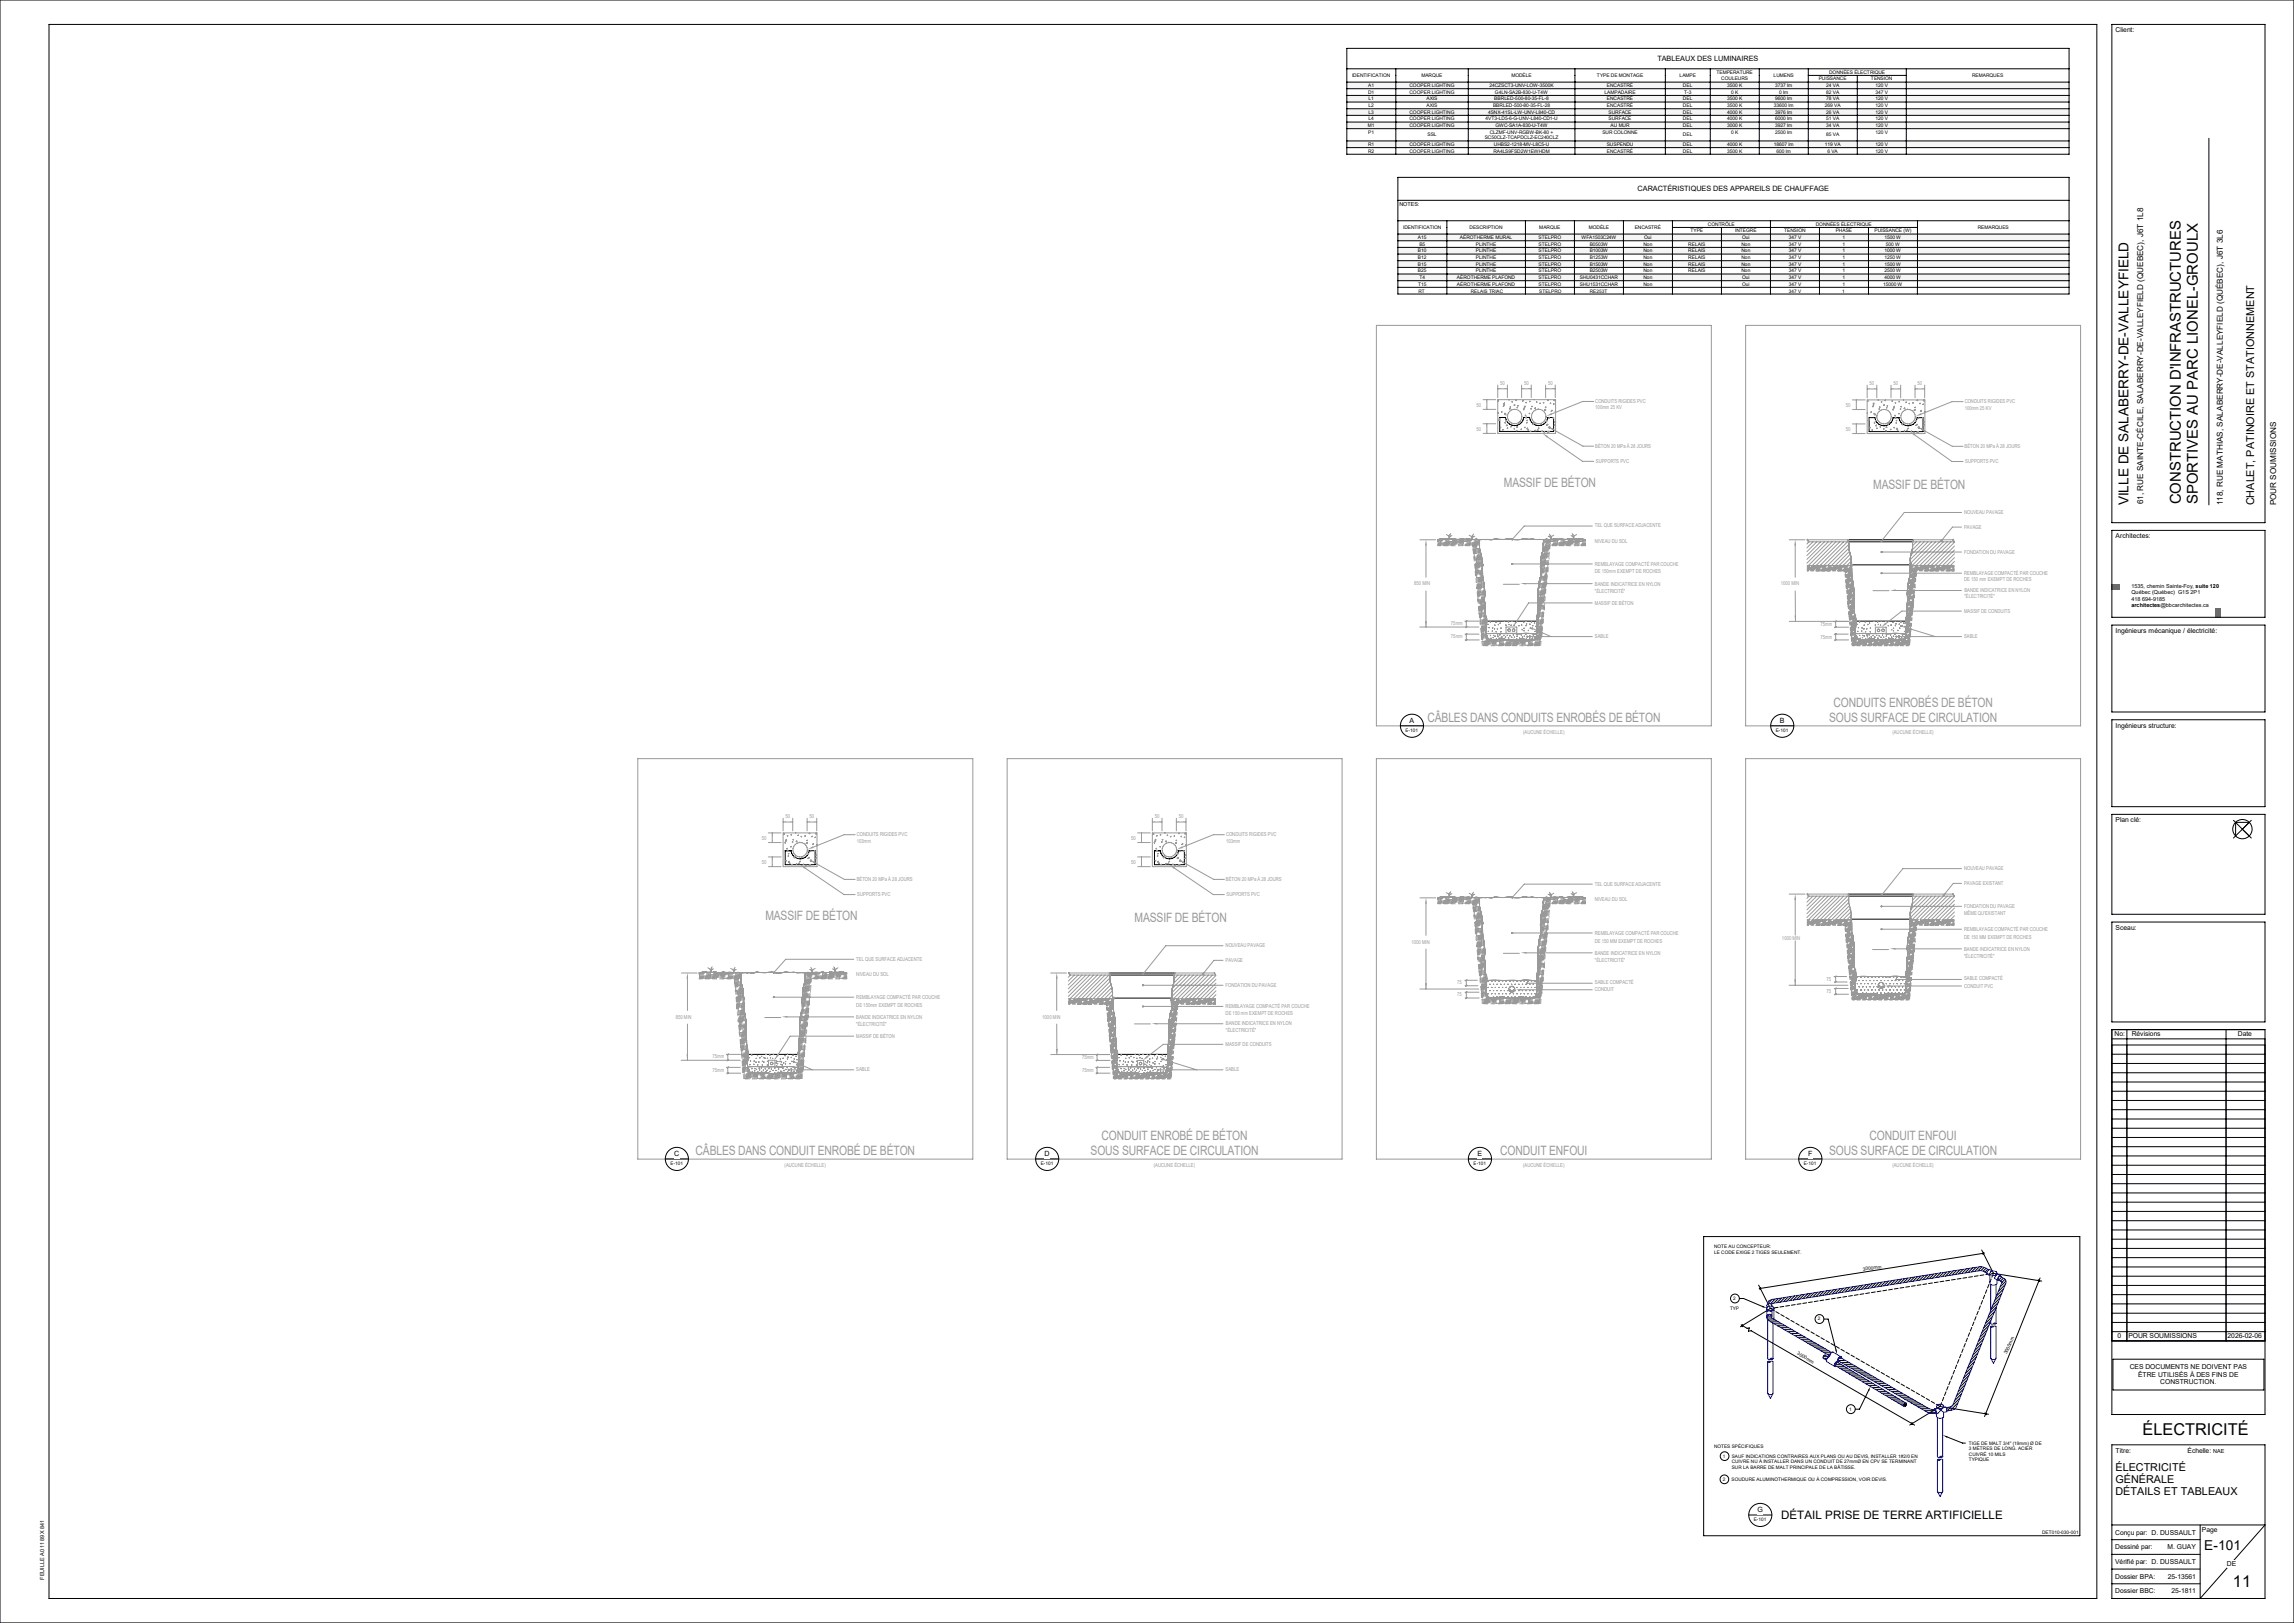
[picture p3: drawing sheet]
<svg xmlns="http://www.w3.org/2000/svg" width="1189mm" height="841mm" viewBox="0 0 1189 841" stroke-linecap="round" stroke-linejoin="round" font-family="sans-serif">
<defs><g id="words">
<g font-size="8.5">
<text x="1111" y="743">ÉLECTRICITÉ</text>
<text x="1157" y="822">11</text>
</g>
<g font-size="7.7">
<text x="1130" y="261" transform="rotate(-90 1130 261)">CONSTRUCTION D'INFRASTRUCTURES</text>
<text x="1139" y="261" transform="rotate(-90 1139 261)">SPORTIVES AU PARC LIONEL-GROULX</text>
</g>
<g font-size="7.1">
<text x="1103" y="262" transform="rotate(-90 1103 262)">VILLE DE SALABERRY-DE-VALLEYFIELD</text>
<text x="1142" y="803">E-101</text>
</g>
<g font-size="6.7" fill="#999">
<text x="779" y="252">MASSIF DE BÉTON</text>
<text x="971" y="253">MASSIF DE BÉTON</text>
<text x="950" y="366">CONDUITS ENROBÉS DE BÉTON</text>
<text x="740" y="374">CÂBLES DANS CONDUITS ENROBÉS DE BÉTON</text>
<text x="948" y="374">SOUS SURFACE DE CIRCULATION</text>
<text x="397" y="477">MASSIF DE BÉTON</text>
<text x="588" y="478">MASSIF DE BÉTON</text>
<text x="571" y="591">CONDUIT ENROBÉ DE BÉTON</text>
<text x="969" y="591">CONDUIT ENFOUI</text>
<text x="361" y="599">CÂBLES DANS CONDUIT ENROBÉ DE BÉTON</text>
<text x="565" y="599">SOUS SURFACE DE CIRCULATION</text>
<text x="778" y="598">CONDUIT ENFOUI</text>
<text x="948" y="598">SOUS SURFACE DE CIRCULATION</text>
</g>
<text font-size="6" x="923" y="787">DÉTAIL PRISE DE TERRE ARTIFICIELLE</text>
<g font-size="5.6">
<text x="1168" y="262" transform="rotate(-90 1168 262)">CHALET, PATINOIRE ET STATIONNEMENT</text>
<text x="1096" y="762">ÉLECTRICITÉ</text>
<text x="1096" y="768">GÉNÉRALE</text>
<text x="1096" y="775">DÉTAILS ET TABLEAUX</text>
</g>
<g font-size="4.2">
<text x="1111" y="261" transform="rotate(-90 1111 261)">61, RUE SAINTE-CÉCILE, SALABERRY-DE-VALLEYFIELD (QUEBEC), J6T 1L8</text>
<text x="1152" y="262" transform="rotate(-90 1152 262)">118, RUE MATHIAS, SALABERRY-DE-VALLEYFIELD (QUÉBEC), J6T 3L6</text>
<text x="1180" y="262" transform="rotate(-90 1180 262)">POUR SOUMISSIONS</text>
</g>
<g font-size="3.8">
<text x="859" y="32">TABLEAUX DES LUMINAIRES</text>
<text x="849" y="99">CARACTÉRISTIQUES DES APPAREILS DE CHAUFFAGE</text>
</g>
<g font-size="3.7">
<text x="731" y="375">A</text>
<text x="922" y="375">B</text>
<text x="349" y="599">C</text>
<text x="541" y="599">D</text>
<text x="766" y="599">E</text>
<text x="937" y="599">F</text>
<text x="911" y="784">G</text>
</g>
<g font-size="3.5">
<text x="1097" y="17">Client:</text>
<text x="1097" y="279">Architectes:</text>
<text x="1097" y="328">Ingénieurs mécanique / électricité:</text>
<text x="1097" y="377">Ingénieurs structure:</text>
<text x="1097" y="426">Plan clé:</text>
<text x="1097" y="482">Sceau:</text>
<text x="1096" y="537">No:</text>
<text x="1105" y="537">Révisions</text>
<text x="1160" y="537">Date</text>
<text x="1097" y="694">0</text>
<text x="1103" y="694">POUR SOUMISSIONS</text>
<text x="1155" y="694">2026-02-06</text>
<text x="1104" y="709">CES DOCUMENTS NE DOIVENT PAS</text>
<text x="1108" y="713">ÊTRE UTILISÉS À DES FINS DE</text>
<text x="1120" y="717">CONSTRUCTION.</text>
<text x="1097" y="753">Titre:</text>
<text x="1134" y="753">Échelle:</text>
<text x="1096" y="795">Conçu par:</text>
<text x="1115" y="795">D. DUSSAULT</text>
<text x="1141" y="794">Page</text>
<text x="1096" y="803">Dessiné par:</text>
<text x="1124" y="803">M. GUAY</text>
<text x="1096" y="810">Vérifié par:</text>
<text x="1115" y="810">D. DUSSAULT</text>
<text x="1154" y="812">DE</text>
<text x="1096" y="818">Dossier BPA:</text>
<text x="1124" y="818">25</text>
<text x="1127" y="818">-</text>
<text x="1129" y="818">13561</text>
<text x="1096" y="826">Dossier BBC:</text>
<text x="1126" y="826">25-1811</text>
</g>
<g font-size="2.9">
<text x="1147" y="753">NAE</text>
<text x="23" y="819" transform="rotate(-90 23 819)">FEUILLE A0 1189 X 841</text>
</g>
<g font-size="2.8">
<text x="725" y="107">NOTES:</text>
<text x="1105" y="305">1535, chemin Sainte-Foy, suite 120</text>
<text x="1105" y="308">Québec (Québec) G1S 2P1</text>
<text x="1105" y="311">418 694-9185</text>
<text x="1105" y="315">architectes@bbcarchitectes.ca</text>
</g>
<g font-size="2.8" fill="#999">
<text x="778" y="200">50</text>
<text x="790" y="200">50</text>
<text x="802" y="200">50</text>
<text x="969" y="200">50</text>
<text x="981" y="200">50</text>
<text x="994" y="200">50</text>
<text x="827" y="209">CONDUITS RIGIDES PVC</text>
<text x="1018" y="209">CONDUITS RIGIDES PVC</text>
<text x="765" y="211">50</text>
<text x="827" y="212">100mm 25 KV</text>
<text x="957" y="211">50</text>
<text x="1018" y="212">100mm 25 KV</text>
<text x="765" y="223">50</text>
<text x="957" y="223">50</text>
<text x="827" y="232">BÉTON 20 MPa À 28 JOURS</text>
<text x="1018" y="232">BÉTON 20 MPa À 28 JOURS</text>
<text x="827" y="240">SUPPORTS PVC</text>
<text x="1019" y="240">SUPPORTS PVC</text>
<text x="1018" y="266">NOUVEAU PAVAGE</text>
<text x="827" y="273">TEL QUE SURFACE ADJACENTE</text>
<text x="1018" y="274">PAVAGE</text>
<text x="827" y="281">NIVEAU DU SOL</text>
<text x="1018" y="287">FONDATION DU PAVAGE</text>
<text x="827" y="293">REMBLAYAGE COMPACTÉ PAR COUCHE</text>
<text x="827" y="297">DE 150mm EXEMPT DE ROCHES</text>
<text x="1018" y="298">REMBLAYAGE COMPACTÉ PAR COUCHE</text>
<text x="733" y="303">850 MIN</text>
<text x="827" y="303">BANDE INDICATRICE EN NYLON</text>
<text x="923" y="303">1000 MIN</text>
<text x="1018" y="301">DE 150 mm EXEMPT DE ROCHES</text>
<text x="827" y="307">&quot;ÉLECTRICITÉ&quot;</text>
<text x="1018" y="310">&quot;ÉLECTRICITÉ&quot;</text>
<text x="1018" y="307">BANDE INDICATRICE EN NYLON</text>
<text x="827" y="313">MASSIF DE BÉTON</text>
<text x="1018" y="318">MASSIF DE CONDUITS</text>
<text x="752" y="324">75mm</text>
<text x="944" y="324">75mm</text>
<text x="752" y="331">75mm</text>
<text x="827" y="330">SABLE</text>
<text x="944" y="331">75mm</text>
<text x="1018" y="330">SABLE</text>
<text x="789" y="380">(AUCUNE ÉCHELLE)</text>
<text x="981" y="380">(AUCUNE ÉCHELLE)</text>
<text x="407" y="424">50</text>
<text x="420" y="424">50</text>
<text x="599" y="424">50</text>
<text x="611" y="424">50</text>
<text x="395" y="435">50</text>
<text x="444" y="433">CONDUITS RIGIDES PVC</text>
<text x="444" y="437">103mm</text>
<text x="586" y="435">50</text>
<text x="635" y="433">CONDUITS RIGIDES PVC</text>
<text x="635" y="437">103mm</text>
<text x="395" y="448">50</text>
<text x="586" y="448">50</text>
<text x="1018" y="451">NOUVEAU PAVAGE</text>
<text x="444" y="456">BÉTON 20 MPa À 28 JOURS</text>
<text x="635" y="456">BÉTON 20 MPa À 28 JOURS</text>
<text x="827" y="459">TEL QUE SURFACE ADJACENTE</text>
<text x="1018" y="459">PAVAGE EXISTANT</text>
<text x="444" y="465">SUPPORTS PVC</text>
<text x="636" y="465">SUPPORTS PVC</text>
<text x="827" y="467">NIVEAU DU SOL</text>
<text x="1018" y="470">FONDATION DU PAVAGE</text>
<text x="1018" y="474">MÊME QU'EXISTANT</text>
<text x="827" y="484">REMBLAYAGE COMPACTÉ PAR COUCHE</text>
<text x="1018" y="482">REMBLAYAGE COMPACTÉ PAR COUCHE</text>
<text x="635" y="491">NOUVEAU PAVAGE</text>
<text x="732" y="489">1000 MIN</text>
<text x="827" y="488">DE 150 MM EXEMPT DE ROCHES</text>
<text x="924" y="487">1000 MIN</text>
<text x="1018" y="486">DE 150 MM EXEMPT DE ROCHES</text>
<text x="444" y="498">TEL QUE SURFACE ADJACENTE</text>
<text x="827" y="495">BANDE INDICATRICE EN NYLON</text>
<text x="1018" y="497">&quot;ÉLECTRICITÉ&quot;</text>
<text x="1018" y="493">BANDE INDICATRICE EN NYLON</text>
<text x="635" y="499">PAVAGE</text>
<text x="827" y="499">&quot;ÉLECTRICITÉ&quot;</text>
<text x="444" y="506">NIVEAU DU SOL</text>
<text x="827" y="510">SABLE COMPACTÉ</text>
<text x="947" y="508">75</text>
<text x="1018" y="508">SABLE COMPACTÉ</text>
<text x="635" y="511">FONDATION DU PAVAGE</text>
<text x="755" y="510">75</text>
<text x="827" y="514">CONDUIT</text>
<text x="947" y="514">75</text>
<text x="1018" y="512">CONDUIT PVC</text>
<text x="444" y="522">DE 150mm EXEMPT DE ROCHES</text>
<text x="444" y="518">REMBLAYAGE COMPACTÉ PAR COUCHE</text>
<text x="755" y="516">75</text>
<text x="350" y="528">850 MIN</text>
<text x="444" y="528">BANDE INDICATRICE EN NYLON</text>
<text x="540" y="528">1000 MIN</text>
<text x="635" y="526">DE 150 mm EXEMPT DE ROCHES</text>
<text x="635" y="522">REMBLAYAGE COMPACTÉ PAR COUCHE</text>
<text x="444" y="532">&quot;ÉLECTRICITÉ&quot;</text>
<text x="635" y="531">BANDE INDICATRICE EN NYLON</text>
<text x="444" y="538">MASSIF DE BÉTON</text>
<text x="635" y="535">&quot;ÉLECTRICITÉ&quot;</text>
<text x="635" y="542">MASSIF DE CONDUITS</text>
<text x="369" y="548">75mm</text>
<text x="561" y="549">75mm</text>
<text x="369" y="555">75mm</text>
<text x="444" y="555">SABLE</text>
<text x="561" y="555">75mm</text>
<text x="635" y="555">SABLE</text>
<text x="407" y="605">(AUCUNE ÉCHELLE)</text>
<text x="598" y="605">(AUCUNE ÉCHELLE)</text>
<text x="789" y="605">(AUCUNE ÉCHELLE)</text>
<text x="981" y="605">(AUCUNE ÉCHELLE)</text>
</g>
<g font-size="2.5">
<text x="701" y="40">IDENTIFICATION</text>
<text x="737" y="40">MARQUE</text>
<text x="783" y="40">MODÈLE</text>
<text x="828" y="40">TYPE DE MONTAGE</text>
<text x="871" y="40">LAMPE</text>
<text x="890" y="38">TEMPERATURE</text>
<text x="892" y="41">COULEURS</text>
<text x="919" y="40">LUMENS</text>
<text x="943" y="42">PUISSANCE</text>
<text x="948" y="38">DONNÉES ÉLECTRIQUE</text>
<text x="970" y="42">TENSION</text>
<text x="1022" y="40">REMARQUES</text>
<text x="709" y="45">A1</text>
<text x="731" y="45">COOPER LIGHTING</text>
<text x="772" y="45">24CZSCT3-UNV-LOW-3500K</text>
<text x="833" y="45">ENCASTRÉ</text>
<text x="872" y="45">DEL</text>
<text x="895" y="45">3500 K</text>
<text x="920" y="45">3737 lm</text>
<text x="946" y="45">24 VA</text>
<text x="972" y="45">120 V</text>
<text x="709" y="49">D1</text>
<text x="709" y="52">L1</text>
<text x="731" y="49">COOPER LIGHTING</text>
<text x="739" y="52">AXIS</text>
<text x="775" y="52">BBRLED-500-80-35-FL-8</text>
<text x="775" y="49">G4LN-SA2B-830-U-T4W</text>
<text x="832" y="49">LAMPADAIRE</text>
<text x="833" y="52">ENCASTRÉ</text>
<text x="872" y="52">DEL</text>
<text x="873" y="49">T-3</text>
<text x="895" y="52">3500 K</text>
<text x="897" y="49">0 K</text>
<text x="920" y="52">9600 lm</text>
<text x="922" y="49">0 lm</text>
<text x="946" y="49">82 VA</text>
<text x="946" y="52">78 VA</text>
<text x="972" y="49">347 V</text>
<text x="972" y="52">120 V</text>
<text x="709" y="55">L2</text>
<text x="709" y="59">L3</text>
<text x="731" y="59">COOPER LIGHTING</text>
<text x="739" y="55">AXIS</text>
<text x="771" y="59">4SNX-41SL-LW-UNV-L840-CD</text>
<text x="774" y="55">BBRLED-500-80-35-FL-28</text>
<text x="833" y="55">ENCASTRÉ</text>
<text x="834" y="59">SURFACE</text>
<text x="872" y="55">DEL</text>
<text x="872" y="59">DEL</text>
<text x="895" y="55">3500 K</text>
<text x="895" y="59">4000 K</text>
<text x="919" y="55">33600 lm</text>
<text x="920" y="59">3976 lm</text>
<text x="946" y="55">269 VA</text>
<text x="946" y="59">26 VA</text>
<text x="972" y="55">120 V</text>
<text x="972" y="59">120 V</text>
<text x="709" y="66">M1</text>
<text x="709" y="62">L4</text>
<text x="731" y="62">COOPER LIGHTING</text>
<text x="731" y="66">COOPER LIGHTING</text>
<text x="770" y="62">4VT3-LD5-6-G-UNV-L840-CD1-U</text>
<text x="775" y="66">GWC-SA1A-830-U-T4W</text>
<text x="834" y="62">SURFACE</text>
<text x="835" y="66">AU MUR</text>
<text x="872" y="62">DEL</text>
<text x="872" y="66">DEL</text>
<text x="895" y="62">4000 K</text>
<text x="895" y="66">3000 K</text>
<text x="920" y="62">6000 lm</text>
<text x="920" y="66">3927 lm</text>
<text x="946" y="62">51 VA</text>
<text x="946" y="66">34 VA</text>
<text x="972" y="62">120 V</text>
<text x="972" y="66">120 V</text>
<text x="709" y="69">P1</text>
<text x="740" y="71">SSL</text>
<text x="772" y="69">CLZMF-UNV-RGBW-BK-80 +</text>
<text x="831" y="69">SUR COLONNE</text>
<text x="872" y="71">DEL</text>
<text x="897" y="69">0 K</text>
<text x="920" y="69">2500 lm</text>
<text x="946" y="71">85 VA</text>
<text x="972" y="69">120 V</text>
<text x="709" y="76">R1</text>
<text x="731" y="76">COOPER LIGHTING</text>
<text x="770" y="72">SC50CLZ-TCAPDCLZ-EC240CLZ</text>
<text x="774" y="76">UHBS2-1218-MV-L8C5-U</text>
<text x="833" y="76">SUSPENDU</text>
<text x="872" y="76">DEL</text>
<text x="895" y="76">4000 K</text>
<text x="919" y="76">18607 lm</text>
<text x="946" y="76">119 VA</text>
<text x="972" y="76">120 V</text>
<text x="709" y="79">R2</text>
<text x="731" y="79">COOPER LIGHTING</text>
<text x="774" y="79">RA4LS9FSD2W1EWHDM</text>
<text x="833" y="79">ENCASTRÉ</text>
<text x="872" y="79">DEL</text>
<text x="895" y="79">3500 K</text>
<text x="921" y="79">600 lm</text>
<text x="947" y="79">6 VA</text>
<text x="972" y="79">120 V</text>
<text x="727" y="119">IDENTIFICATION</text>
<text x="762" y="119">DESCRIPTION</text>
<text x="798" y="119">MARQUE</text>
<text x="823" y="119">MODÈLE</text>
<text x="847" y="119">ENCASTRÉ</text>
<text x="885" y="117">CONTRÔLE</text>
<text x="941" y="117">DONNÉES ÉLECTRIQUE</text>
<text x="1025" y="119">REMARQUES</text>
<text x="735" y="124">A15</text>
<text x="757" y="124">AÉROTHERME MURAL</text>
<text x="797" y="124">STELPRO</text>
<text x="820" y="124">WFA1503C24W</text>
<text x="852" y="124">Oui</text>
<text x="876" y="120">TYPE</text>
<text x="899" y="120">INTÉGRÉ</text>
<text x="903" y="124">Oui</text>
<text x="925" y="120">TENSION</text>
<text x="927" y="124">347 V</text>
<text x="951" y="120">PHASE</text>
<text x="955" y="124">1</text>
<text x="972" y="120">PUISSANCE (W)</text>
<text x="977" y="124">1500 W</text>
<text x="735" y="131">B10</text>
<text x="736" y="127">B5</text>
<text x="765" y="127">PLINTHE</text>
<text x="765" y="131">PLINTHE</text>
<text x="797" y="127">STELPRO</text>
<text x="797" y="131">STELPRO</text>
<text x="824" y="127">B0503W</text>
<text x="824" y="131">B1003W</text>
<text x="852" y="127">Non</text>
<text x="852" y="131">Non</text>
<text x="875" y="127">RELAIS</text>
<text x="875" y="131">RELAIS</text>
<text x="903" y="127">Non</text>
<text x="903" y="131">Non</text>
<text x="927" y="127">347 V</text>
<text x="927" y="131">347 V</text>
<text x="955" y="127">1</text>
<text x="955" y="131">1</text>
<text x="977" y="131">1000 W</text>
<text x="978" y="127">500 W</text>
<text x="735" y="134">B12</text>
<text x="735" y="138">B15</text>
<text x="765" y="134">PLINTHE</text>
<text x="765" y="138">PLINTHE</text>
<text x="797" y="134">STELPRO</text>
<text x="797" y="138">STELPRO</text>
<text x="824" y="134">B1253W</text>
<text x="824" y="138">B1503W</text>
<text x="852" y="134">Non</text>
<text x="852" y="138">Non</text>
<text x="875" y="134">RELAIS</text>
<text x="875" y="138">RELAIS</text>
<text x="903" y="134">Non</text>
<text x="903" y="138">Non</text>
<text x="927" y="134">347 V</text>
<text x="927" y="138">347 V</text>
<text x="955" y="134">1</text>
<text x="955" y="138">1</text>
<text x="977" y="134">1250 W</text>
<text x="977" y="138">1500 W</text>
<text x="735" y="141">B25</text>
<text x="765" y="141">PLINTHE</text>
<text x="797" y="141">STELPRO</text>
<text x="824" y="141">B2503W</text>
<text x="852" y="141">Non</text>
<text x="875" y="141">RELAIS</text>
<text x="903" y="141">Non</text>
<text x="927" y="141">347 V</text>
<text x="955" y="141">1</text>
<text x="977" y="141">2500 W</text>
<text x="735" y="148">T15</text>
<text x="736" y="145">T4</text>
<text x="755" y="145">AÉROTHERME PLAFOND</text>
<text x="755" y="148">AÉROTHERME PLAFOND</text>
<text x="797" y="145">STELPRO</text>
<text x="797" y="148">STELPRO</text>
<text x="819" y="145">SHU0431CCHAR</text>
<text x="819" y="148">SHU1531CCHAR</text>
<text x="852" y="145">Non</text>
<text x="852" y="148">Non</text>
<text x="903" y="145">Oui</text>
<text x="903" y="148">Oui</text>
<text x="927" y="145">347 V</text>
<text x="927" y="148">347 V</text>
<text x="955" y="145">1</text>
<text x="955" y="148">1</text>
<text x="976" y="148">15000 W</text>
<text x="977" y="145">4000 W</text>
<text x="735" y="152">RT</text>
<text x="762" y="152">RELAIS TRIAC</text>
<text x="798" y="152">STELPRO</text>
<text x="824" y="152">RE253T</text>
<text x="927" y="152">347 V</text>
<text x="955" y="152">1</text>
<text x="728" y="379">E</text>
<text x="730" y="379">-</text>
<text x="731" y="379">101</text>
<text x="920" y="379">E</text>
<text x="922" y="379">-</text>
<text x="923" y="379">101</text>
<text x="347" y="604">E</text>
<text x="349" y="604">-</text>
<text x="350" y="604">101</text>
<text x="539" y="604">E</text>
<text x="541" y="604">-</text>
<text x="542" y="604">101</text>
<text x="764" y="604">E</text>
<text x="765" y="604">-</text>
<text x="766" y="604">101</text>
<text x="935" y="604">E</text>
<text x="937" y="604">-</text>
<text x="937" y="604">101</text>
<text x="966" y="659" transform="rotate(-8 966 659)">3000mm</text>
<text x="898" y="674">2</text>
<text x="897" y="679">TYP</text>
<text x="942" y="684">2</text>
<text x="931" y="702" transform="rotate(30 931 702)">3000mm</text>
<text x="1040" y="702" transform="rotate(-66 1040 702)">3000mm</text>
<text x="958" y="731">1</text>
<text x="888" y="750">NOTES SPÉCIFIQUES</text>
<text x="893" y="755">1</text>
<text x="893" y="767">2</text>
<text x="897" y="767">SOUDURE ALUMINOTHERMIQUE OU À COMPRESSION, VOIR DEVIS.</text>
<text x="909" y="788">E</text>
<text x="911" y="788">-</text>
<text x="911" y="788">101</text>
<text x="1058" y="795">DET010-030-001</text>
</g>
<g font-size="2.4">
<text x="888" y="647">NOTE AU CONCEPTEUR:</text>
<text x="888" y="650">LE CODE EXIGE 2 TIGES SEULEMENT.</text>
<text x="1021" y="749">TIGE DE MALT 3/4&quot; (19mm) Ø DE</text>
<text x="898" y="755">SAUF INDICATIONS CONTRAIRES AUX PLANS OU AU DEVIS, INSTALLER 1#2/0 EN</text>
<text x="1021" y="752">3 MÈTRES DE LONG. ACIER</text>
<text x="1021" y="754">CUIVRÉ 10 MILS</text>
<text x="898" y="758">CUIVRE NU À INSTALLER DANS UN CONDUIT DE 27mmØ EN CPV SE TERMINANT</text>
<text x="898" y="761">SUR LA BARRE DE MALT PRINCIPALE DE LA BÂTISSE.</text>
<text x="1021" y="757">TYPIQUE</text>
</g>
</g></defs>
<g fill="#999">
<path d="M547 504h1v3h-1z"/>
<path d="M547 543h1v3h-1z"/>
<path d="M592 547h3v2h-3z"/>
<path d="M597 530h3v1h-3z"/>
<path d="M356 546h1v3h-1z"/>
<path d="M356 504h1v3h-1z"/>
<path d="M400 435h1v2h-1z"/>
<path d="M400 432h1v1h-1z"/>
<path d="M400 444h1v2h-1z"/>
<path d="M400 448h1v1h-1z"/>
<path d="M418 426h2h-2z"/>
<path d="M422 426h1h-1z"/>
<path d="M406 426h1h-1z"/>
<path d="M409 426h2h-2z"/>
<path d="M419 439h3v1h-3z"/>
<path d="M415 448h3v2h-3z"/>
<path d="M405 526h3v1h-3z"/>
<path d="M402 546h2v3h-2z"/>
<path d="M739 509h1v3h-1z"/>
<path d="M739 465h1v3h-1z"/>
<path d="M788 493h3v1h-3z"/>
<path d="M786 512h3v1h-3z"/>
<path d="M930 507h1v3h-1z"/>
<path d="M930 463h1v3h-1z"/>
<path d="M980 491h3v1h-3z"/>
<path d="M977 510h3v1h-3z"/>
<path d="M739 322h1v3h-1z"/>
<path d="M739 280h1v3h-1z"/>
<path d="M770 211h1v1h-1z"/>
<path d="M770 207h1v2h-1z"/>
<path d="M770 220h1v1h-1z"/>
<path d="M770 223h1v2h-1z"/>
<path d="M801 201h2v1h-2z"/>
<path d="M805 201h1v1h-1z"/>
<path d="M789 201h1v1h-1z"/>
<path d="M792 201h2v1h-2z"/>
<path d="M780 201h1v1h-1z"/>
<path d="M776 201h2v1h-2z"/>
<path d="M802 214h2v2h-2z"/>
<path d="M800 225h2v2h-2z"/>
<path d="M788 302h3v1h-3z"/>
<path d="M784 322h2v3h-2z"/>
<path d="M930 280h1v3h-1z"/>
<path d="M930 319h1v3h-1z"/>
<path d="M975 323h3v2h-3z"/>
<path d="M980 305h3v1h-3z"/>
<path d="M962 211v1z"/>
<path d="M962 207v2z"/>
<path d="M962 220v1z"/>
<path d="M962 223v2z"/>
<path d="M993 201h1v1h-1z"/>
<path d="M996 201h2v1h-2z"/>
<path d="M980 201h2v1h-2z"/>
<path d="M984 201h1v1h-1z"/>
<path d="M971 201h2v1h-2z"/>
<path d="M968 201h1v1h-1z"/>
<path d="M993 214h3v2h-3z"/>
<path d="M990 224h3v2h-3z"/>
<path d="M591 435h1v2h-1z"/>
<path d="M591 432h1v1h-1z"/>
<path d="M591 444h1v2h-1z"/>
<path d="M591 448h1v1h-1z"/>
<path d="M610 426h1h-1z"/>
<path d="M613 426h2h-2z"/>
<path d="M597 426h2h-2z"/>
<path d="M601 426h1h-1z"/>
<path d="M610 439h3v1h-3z"/>
<path d="M606 448h3v2h-3z"/>
</g>
<g fill="none" stroke="#000" stroke-width=".52">
<path d="M725 149v3h347v-3M750 149v3M791 149v3M816 149v3M841 149v3M867 149v3M892 149v3M918 149v3M943 149v3M968 149v3M994 149v3M777 216h3a5 5 0 0 0 5 5 5 5 0 0 0 5-5h3a5 5 0 0 0 5 5 5 5 0 0 0 4-5h3v8h-28z"/>
<path d="M969 216h3a5 5 0 0 0 5 5 5 5 0 0 0 4-5h3a5 5 0 0 0 5 5 5 5 0 0 0 5-5h3v8h-28zM958 280h34M958 281h33M960 293h30M770 322h27M962 322h26M1158 425l9 9M1159 433v-7h7l-4 4 4 3M1167 425l-9 9M407 441h3a5 5 0 0 0 5 4 5 5 0 0 0 4-4h3v7h-15zM598 441h3a5 5 0 0 0 5 4 5 5 0 0 0 5-4h3v7h-16zM958 463h34"/>
<path d="M958 464h33M960 476h30M575 504h34M575 505h34M577 517h30M387 546h27M579 546h26M1095 704h78v16h-78z"/>
<circle cx="1162" cy="430" r="5"/>
</g>
<g fill="none" stroke="#999" stroke-width=".52">
<path d="M713 169h174v207h-174zM905 169h173v207h-173zM776 200v6M781 199v7M789 200v6M794 199v7M801 200v6M806 199v7M968 200v6M973 200v6M980 200v6M985 200v6"/>
<path d="M993 200v6M998 200v6M769 207h6M769 220h6M769 212h6M771 207v5M771 220v5M776 207h30v18h-30zM776 201h5M776 214h.1M776 208h1zM777 217h.1"/>
<path d="M777 218h.1M779 213h.1M779 210h.1M780 209h-1zM780 219h.1M780 214h.1M780 214v1zM781 218h.1M781 215v1M782 207h.1M782 212h1zM783 211h.1"/>
<path d="M784 208h.1M785 210h.1M786 207h.1M787 211h.1M787 210h.1M787 219h.1M788 219h.1M789 201h5M789 208h.1M790 212h.1M790 211h.1M790 210v1z"/>
<path d="M791 215h.1M791 208h.1M791 216h.1M792 218h.1M791 219h.1M793 214h.1M793 208h.1M794 212h.1M794 211v-1zM794 220h1zM795 219h.1M795 207h.1"/>
<path d="M796 211v1h-1zM797 208h.1M797 212h.1M798 209h.1M799 219h.1M800 208h.1M801 212h.1M801 211h.1M801 201h5M802 216h.1M802 218h-1zM803 207h.1"/>
<path d="M802 220h.1M803 217h.1M803 209h.1M804 213h.1M805 216h.1M805 209h1zM806 219h.1M806 207l-1 1zM806 213h.1M826 208h-6l-16 7M960 220h7M960 207h7"/>
<path d="M960 212h7M962 207v5M962 220v5M968 207h30v18h-30zM968 214h.1M968 202h5M968 208h.1M968 217h1zM969 218h.1M970 213h.1M971 210h.1M971 209h.1"/>
<path d="M971 219h.1M971 214h.1M972 215h.1M972 218h.1M973 215v1M973 207h1M974 212h.1M974 211h.1M975 208h.1M977 210h-1zM977 207h.1M978 211h.1"/>
<path d="M978 210h.1M979 219h.1M980 202h5M981 208h.1M981 212h.1M982 211h.1M982 210v1zM982 217l1-1zM982 215h.1M983 209h.1M983 218h.1M983 219h.1"/>
<path d="M984 214h.1M984 208h.1M985 212h.1M985 211h1zM986 220h.1M987 219h.1M987 207h.1M987 211v1zM988 208h.1M989 212h.1M989 212a4 4 0 0 1 4 3 4 4 0 0 1-3 5M989 212a4 4 0 0 0-4 5 4 4 0 0 0 5 3"/>
<path d="M990 209h.1M990 220h.1M992 209h.1M992 212h.1M993 211h.1M993 202h5M993 212l-1 1zM993 218h.1M993 216h.1M994 207h.1M993 220h.1M994 217h.1"/>
<path d="M995 209h.1M996 213h.1M997 216h.1M997 210v-1zM997 208v-1zM997 219h1zM998 213h.1M1017 208h-5l-16 7M769 225h6M778 221h.1M779 223h.1M781 220v1z"/>
<path d="M781 222h.1M783 221h.1M785 222h.1M786 223h.1M786 221h.1M789 222h.1M790 221h.1M791 222h1zM792 223h.1M793 224h.1M796 223h.1M797 223h.1"/>
<path d="M797 222h.1M799 223h.1M800 224h1zM801 220h.1M802 224v-1zM802 226l18 13h6M803 221v1zM803 224h.1M803 221l17 10h6M805 222h.1M806 220h.1M960 225h7"/>
<path d="M969 221h.1M971 223h.1M973 220l-1 1zM973 222h.1M974 221h1zM976 222h.1M977 223h.1M978 221h.1M980 222h.1M982 222h.1M983 222h.1M984 223h.1"/>
<path d="M985 223h.1M987 223h.1M989 223h-1zM989 222h.1M991 223h.1M992 224h.1M992 225l20 14h5M994 224h.1M994 221l1 1zM995 222l17 9h5M996 222h.1M997 220h.1"/>
<path d="M736 280h8M745 280h3M745 280h.1M745 280v3M746 279l-1 1M746 279h.1M746 279v4M746 279l1 4M747 279h.1M747 279v3M748 279h.1M748 279h1"/>
<path d="M748 279h-1M749 279h.1M749 279v4M750 277l1 1v1M750 279v4M751 279h1M751 279h-5M751 279v3M752 279h1M752 279h.1M752 276l-1 3M753 279h2"/>
<path d="M753 278h-2v1M753 279h.1M753 280h10M753 279v4M754 279v4M755 279v3M757 279v4M757 279h-2M757 279h-1M757 279h5M757 279h.1M757 279h2"/>
<path d="M758 279v4M759 279v3M759 279h.1M761 279l-1 4M761 279v4M761 277l2 1v2M762 279v4M762 279h.1M762 279v3M762 279l2 1M763 280h.1M764 277l-1 3"/>
<path d="M764 280v9M764 279h1M764 278l-1 1v1M765 279l-1 1M765 279v5h2M766 279h-1v8M766 279v1M766 279h.1M769 280h.1M770 280h.1M771 280h.1M772 280h.1"/>
<path d="M772 280h1M774 280h-1M774 279l-7 1M775 279h.1M776 279h.1M776 279l-2 1M776 279h8M780 279h.1M781 279h.1M782 279h.1M783 279h.1M784 279h.1"/>
<path d="M784 279v1v-1M785 280h.1M788 280h.1M789 279h.1M789 279h6M790 279h-6M790 279h.1M791 279h.1M793 279h.1M794 279h-1M794 279h1M795 279h.1"/>
<path d="M795 279l5 1M796 280h.1M800 280h8M800 280v1h5M800 280h.1M801 280h-1M801 279h1M802 279l-1 1M802 279v10M802 279h.1M802 279l1 1M802 279v8"/>
<path d="M802 278l2 2M803 280h.1M803 280v4M803 277l1 3M804 280v2M804 280h-1M804 279h.1M805 279l-1 1M805 279h5v4M805 277l-1 1v2M805 279v4M806 279v4"/>
<path d="M806 279h.1M807 279v4M807 279h.1M807 279v3M808 279h.1M809 279v4M810 279v4M811 279v3M813 279h-4M813 280h9M813 279v4M813 279h.1"/>
<path d="M813 279h1M814 279v4M814 279h.1M814 279h7M814 278l2 1M815 279v3M815 276l1 3M815 279h.1M815 279h1M817 279v4M817 277l-1 1v1M818 279h1v3"/>
<path d="M818 279h.1M818 279v4M818 279h2M819 279h.1M819 279h1M820 279v4M821 279h.1M821 279v4M821 279l1 1v3M821 280h1M825 273h-35l-6 7M927 280h9"/>
<path d="M937 280v1M937 280h21M937 279v1M958 280v1M992 280h20M992 280h-1M992 280h.1M1012 280l1 1M1012 279v1M1017 266h-30l-12 14M1017 273h-5l-6 7M739 283v16"/>
<path d="M745 281h.1M745 282h8M745 282h10M748 281h10M748 282v1M750 281h10M752 282v1M756 282v1M758 282h9M760 282v1M760 282h7M763 281h4"/>
<path d="M763 283h2M763 285h4M764 282v3M764 286h3M764 287h1M764 289l4 1M764 290h4M764 291h1M764 292h4M764 293h4M764 294h4M764 294h1"/>
<path d="M765 296h3M765 297h3M765 298h.1M765 292v6M765 300h4M765 281h2v5h-3M765 289v10h4M765 292h3M765 288h3M766 287v10M767 284v10M767 299v10"/>
<path d="M767 280v1M767 280h.1M767 280h-1v2M767 281h.1M767 284h.1M767 285h.1M767 285v7M767 286h.1M767 286l1 1M767 297v10M768 287h.1M768 287v2"/>
<path d="M768 287v1M768 288h.1M768 294v10M768 288l-4 1M768 299h1M768 295h.1M768 291h.1M768 288v5M768 292h.1M768 289h.1M768 290h.1M768 293h.1"/>
<path d="M768 293l1 6M768 293v1M769 298v4M769 299v1M769 300h.1M784 292h.1M784 292h41M798 300h4M798 300h.1M798 299h.1M798 299h4M798 294h.1"/>
<path d="M798 293h.1M798 294v1M798 299v3M798 295l1 1M798 295h4M799 293h.1M799 296v1M799 296h3M799 299h.1M799 297h1M799 297v2M799 299h-1"/>
<path d="M799 292h.1M799 292h4M799 292v1M799 291h.1M799 289h1M799 289h.1M799 291h4M799 288h.1M799 288v4M799 287h4M799 287v1h4M799 287h.1"/>
<path d="M799 289v10M799 286v1M799 286h.1M800 286h-1M800 286h.1M800 285v1M800 287v10M800 284h.1M800 282h.1M800 284h3M800 281h3M800 280v5h3"/>
<path d="M800 293h-2v2M800 284v10h2M800 299v10h1M800 298h2M800 291h3M800 287h3M800 283h4M801 282v10M801 297v10M802 294v9M802 299h-3l-1 1M802 292v4h-3"/>
<path d="M803 289v1M803 289h-4M803 286h.1M803 282h10M803 284h-3v1M805 282v1M805 282h10M808 281h10M809 282v1M810 281h10M812 282v1M816 282v1"/>
<path d="M818 282h4M820 282v1M820 282h2M930 283v16M937 294h6M937 296h.1M937 295h2M937 295h4M937 296v-3v3M937 294h8M937 281h.1M937 281h21"/>
<path d="M938 281l-1 1M938 293v2M938 293h.1M939 295v1M939 293v3M939 293h8M940 293v3M940 281l-3 3M941 293v2M941 293h.1M941 293h8v3M941 296h8"/>
<path d="M941 295v1M942 281l-5 5M942 293v3M943 293v3M943 295h7M943 293v2M944 281l-7 7M944 293h.1M944 295v1M945 293v3M945 295h7M946 281l-9 9"/>
<path d="M946 293v3M946 293v2M947 293h.1M947 294h7M947 295v1M948 293v3M948 281l-11 11M949 294h7M949 293v2M949 293h.1M950 281l-12 12M950 295v1"/>
<path d="M950 293v3M950 293h8M951 293v3M952 281l-12 12M952 293v2M952 293h.1M952 293h8M952 296h8M953 295v1M953 293v3M954 281l-13 12M954 293v3"/>
<path d="M954 295h6v1M955 293v2M955 293h.1M956 295v1M956 281l-13 12M956 293v3M956 295h4M956 296h2M956 298h4M956 299h2M956 293v6h4M957 293v4"/>
<path d="M957 293v2M957 299v7M958 281l-13 12M958 293h.1M958 297h2M958 297v7M958 294h2M958 282l-11 11M958 284l-9 9M958 280h.1M958 281h.1M958 281l1 5"/>
<path d="M958 284h.1M958 285h.1M958 295v7M959 285h.1M959 285v2M959 286l-8 7M959 286h.1M959 293v7M959 287h.1M959 287l-6 6M959 287v5M959 287v1"/>
<path d="M959 291l-2 2M959 289l-4 4M959 293v6M959 289h.1M959 292h.1M959 290h.1M959 292l1 1M960 293h.1M960 293v1M960 293h-1M960 297h.1M960 294v3"/>
<path d="M960 300h.1M960 297v1M960 298h.1M960 298v2M975 280v1zM975 297h.1M975 286h.1M975 297h42M975 286h42M989 300v1M990 299v1M990 299h.1"/>
<path d="M990 299l-1 1M990 294h.1M990 300h3M990 293h.1M990 293v1M990 299h2M990 293v6M990 292h.1M990 295h7M990 292v1M990 291h.1M990 289h.1"/>
<path d="M990 298h3M990 295h5M990 293v3M990 297v2h3M990 288h.1M990 296h4M990 293h2M990 296h2M990 287v5M990 287v1M991 287h-1M991 287h.1"/>
<path d="M991 286v1M991 286h.1M991 285v1M991 293v2M991 299v7M991 284v1M991 284h.1M991 281h22M991 281h.1M991 280v5M992 293h.1M992 297h1"/>
<path d="M992 297v7M992 294h7M992 295v7M993 293v7M993 293v6M993 281l-1 2M994 296v-3h-3v4M994 294h7M994 293v2M994 293h.1M995 295v1M995 281l-4 4"/>
<path d="M995 293v3M995 293h8M996 293v3M997 293v2M997 293h.1M997 293h8v3M997 296h8M997 281l-7 7M998 295v1M998 293v3M999 293v3M999 295h8"/>
<path d="M999 281l-9 9M1000 293v2M1000 293h.1M1001 295v1M1001 293v3M1001 295h8M1001 281l-11 11M1002 293v3M1002 293v2M1003 293h.1M1003 294h7M1003 281l-12 12"/>
<path d="M1003 295v1M1004 293v3M1005 294h7M1005 293v2M1005 281l-12 12M1006 293h.1M1006 280v1zM1006 295v1M1007 293v3M1007 293h6M1007 281l-12 12M1008 293v3"/>
<path d="M1008 293v2M1009 293h.1M1009 293h4v3M1009 296h4M1009 295v1M1009 281l-12 12M1009 293v3M1010 293v3M1010 295h3M1011 293v2M1011 281l-12 12M1011 293h.1"/>
<path d="M1012 295v1M1012 293v3M1012 295h1M1013 281h.1M1013 283l-10 10M1013 287l-6 6M1013 289l-4 4M1013 291l-2 2M1013 285l-8 8M1013 281l-12 12M739 306v19M765 301h4"/>
<path d="M765 301h3M765 302h.1M765 304h4M765 303h4M766 307h4M766 308h4M766 309h2M766 311h3M766 302v10M766 312h3M766 312h2M766 314h4"/>
<path d="M766 315h4M766 316h4M766 316h2M767 314v4M767 318h3M767 319h3M767 320h1M767 312v10M768 309v10M768 306h2M768 302h1M768 314h2"/>
<path d="M768 317h2M769 307v10M769 300v1M769 301h.1M769 301v1M769 302v2M769 302h.1M769 304v10M769 319v10M769 303h.1M769 304l1 10M769 304h.1"/>
<path d="M769 304h-4v1h3M769 305h.1M769 311h.1M769 310h-1M770 312h.1M770 306v1M770 308v1M770 313h.1M770 314h.1M770 314v13M770 316h.1M770 317h.1"/>
<path d="M770 318h.1M770 318v5M770 319h.1M770 320h.1M779 303h8M791 302h34M797 320h1M797 320h.1M797 320v3M797 319h.1M797 319h3M797 318h.1"/>
<path d="M797 318v2M797 318h3M797 317h.1M797 316v1M797 315h3M797 316h3M797 316h1M797 315h.1M797 314h4M797 314h.1M797 313v5M797 308h.1"/>
<path d="M797 313h.1M797 307h4M797 308h3M797 307h.1M797 309h.1M797 312v1M797 309h1M797 306h.1M797 312h.1M797 312h3M797 305h1M797 311h4"/>
<path d="M797 305h.1M797 304h.1M797 304h5M798 302v1M798 302h.1M798 302l-1 3v17M798 301h.1M798 309v10M798 306h3M798 310h3M798 314h3M798 317h2"/>
<path d="M798 300v1M798 307v10M799 304v10M799 319v10h-3M800 302v10M800 317v6M800 319l-3 1M800 304l-3 1M800 301h-2v3M800 314v2M800 306h1M800 302h2"/>
<path d="M800 313h1M802 303h-4M825 312h-33l-6 10M930 306l1 16M957 300h3M957 301h3M957 302h1M957 303h3M957 304h4M957 304h3M957 300v5h1M957 306h4"/>
<path d="M957 307h4M957 307h3M957 308h1M957 309h4M957 310h3M957 310h1M958 312h3M958 313h2M958 313h.1M958 308v7h3M958 303h2M958 306h3"/>
<path d="M958 300h2v1M958 311h3M958 314h3M958 308h3M958 315h3M958 315h2M958 317h3M958 318h3M958 318h2M958 306v8M958 317v2M958 320h3"/>
<path d="M959 304v8M959 315v8h3M959 302v8M959 314v7M960 300v8h1M960 312v7h1M960 314h1v1M960 302h.1M960 311h1M960 305h1M960 316h1M960 300v1"/>
<path d="M960 301h.1M960 302v4M960 310v7M960 301v1M960 302h1M961 302v7M961 303h.1M961 308v4M961 319v8M961 304h.1M961 305h.1M961 311h.1"/>
<path d="M961 312l1 8M961 310h.1M961 306h.1M961 312h.1M961 313h.1M961 309h.1M961 314h.1M961 316h.1M961 317h.1M961 319v6M961 318h.1M961 319h.1"/>
<path d="M971 306h8M983 306h34M988 320h.1M988 320v3M988 319v1M988 319h.1M988 318h.1M988 317h.1M988 315h.1M988 314h.1M989 313h.1M989 308h.1"/>
<path d="M989 307h.1M989 309h.1M989 312h.1M989 306h.1M989 310h.1M989 305v1M989 316h1M989 318h2M989 319h2M989 315h3M989 305h.1M989 316h3"/>
<path d="M989 304h.1M989 307h3M989 308h1M989 313h3M989 308h3M989 305h1M989 309h3M989 312h3M989 311h1M989 310h3M989 303l-1 17M989 305h3"/>
<path d="M989 304h4v1M989 303h.1M989 302v1M989 304h4M989 302h.1M989 301h.1M989 302h1M989 301v2M989 306v8M989 317v8M989 302h3M989 301h4"/>
<path d="M989 300h.1M990 304v8h2M990 315v8h1v1h-2M990 314h-1v1h3M990 319h-1v8M990 306h2M990 317h1M990 309h2M990 303h3M990 302v8M990 314v7M991 300v8"/>
<path d="M991 312v7M991 310v7M992 308v7h-2M992 303h1M992 306h1M992 300h1M992 311h.1M992 314h.1M992 308h.1M992 306v4M1017 317h-31l-9 6M736 325h30"/>
<path d="M759 322h8M759 329h8M759 332h8M760 322v3M760 329v3M760 331v1M760 328v1M760 325h.1M760 322h.1M767 322h3M767 323h3M767 324h1"/>
<path d="M767 326h3M767 327h3M768 327h.1M768 329h2M768 330h2M768 331h2M768 331h.1M768 324v7M768 321h2M768 325h2M768 332h10M768 333h7"/>
<path d="M768 334h5M768 334h2M769 322v10M769 334v1M770 332v3M770 324h.1M770 325h.1M770 323h.1M770 325v4M770 323v2M770 322h.1M770 326h.1"/>
<path d="M770 321h.1M770 327h.1M770 328h.1M770 329h.1M770 329v6M770 330h.1M770 332h10M770 330h1M771 330h.1M771 330v1M771 331h.1M771 331v4"/>
<path d="M771 324h.1M771 327h.1M771 331l1 1M771 331h1M772 331h.1M772 331v3M772 325h.1M772 332h3M772 332h.1M772 322h.1M772 329h.1M773 332h.1"/>
<path d="M773 331h.1M773 334v1M773 332h1M774 327h.1M774 332v3M774 325h.1M774 332h.1M774 330h.1M774 329h.1M775 326h.1M775 332h.1M775 324h.1"/>
<path d="M775 332v3M775 330h.1M775 322h.1M775 332v2h10M776 327h.1M775 332l4-1v3M776 331h.1M776 331v1M776 326h.1M776 329h.1M777 330h.1M777 324h.1"/>
<path d="M777 334v1M777 331h.1M777 332v3M777 329h.1M777 323h1M778 331h.1M778 323h.1M778 325h.1M778 331v4M778 334h10M778 327h.1M778 330h.1"/>
<path d="M779 331v4M779 331h.1M779 331h1M779 329h.1M780 329h-1M780 331h.1M780 322h.1M780 331v1M780 332h1M780 332h.1M780 330h.1M780 334v1"/>
<path d="M780 333h10M780 324h1M781 325h5v3h-5zM781 332h.1M781 324h.1M781 332v3M781 329h.1M781 332h14M782 332h.1M782 332v3M782 322h.1M782 331h.1"/>
<path d="M782 324h.1M782 328h-12M783 332h.1M783 329h.1M783 332v2M783 332h10M783 324h.1M783 328h.1M784 322h.1M784 330h.1M784 332h.1M784 334v1"/>
<path d="M784 331h.1M784 329h.1M785 328h.1M785 332h.1M785 324h.1M785 332v3M785 330h.1M785 328h12M786 332h.1M786 322h.1M786 332v3M786 331h.1"/>
<path d="M787 329h.1M786 330h.1M787 332v2M787 332h.1M787 331v1M787 332h-2M787 331h.1M787 324h.1M788 331h.1M788 331h-1M788 331l7 1M788 334v1"/>
<path d="M789 329h.1M789 332v3M789 324h.1M789 331h.1M789 326h.1M789 330h.1M789 331v4M790 331h.1M790 323h.1M790 331v4M790 327h.1M790 326h.1"/>
<path d="M790 330h.1M790 331v3h9M791 331h.1M791 329h.1M791 324h.1M791 322h.1M791 331v1M791 323h.1M791 330h1zM792 332h.1M792 330h33M792 334v1"/>
<path d="M792 327h.1M792 332v3M793 332h.1M793 329h.1M793 331h.1M793 332v3M793 334h6M793 323h.1M793 326h.1M794 332h.1M794 331h.1M794 322h.1"/>
<path d="M794 325v1zM794 332v2M794 326l10 4M794 324h.1M795 332h.1M795 331h.1M795 329h.1M795 331v1M795 323h.1M795 334v1M795 333h4M796 331h.1"/>
<path d="M796 327h.1M796 330h.1M796 324h.1M796 332v3M796 331h3M796 330v1M796 330h3M796 329h.1M797 321h.1M797 322h.1M797 327h1M797 322h3"/>
<path d="M797 327h2M797 327h.1M797 326h2M797 323h.1M797 329v6M797 326h.1M797 326h3M797 325h.1M797 323h3M797 324h.1M797 325l-1 5M797 323v2"/>
<path d="M797 324h1M797 327v8M798 329h1M798 324v10M798 331h-3M798 321h2M798 325h2M798 332h1M798 322v10M927 322h31M951 329h7M951 332h7"/>
<path d="M951 325h7M951 322v3M951 329v3M952 325h-1M952 331l-1 1M952 328l-1 1M952 322h-1M958 321h3M959 321h1M959 323h3M959 324h1M959 325h3"/>
<path d="M959 326h3M959 327h1M959 328h3M959 329h3M959 325v4M959 330h1M959 331h3M960 331h4M960 332h2M960 332h.1M960 334h5M960 323v7h2"/>
<path d="M960 322h2M960 325h2M960 328h2M960 333h7M960 334h4M960 321v8M960 332v3M961 330v5M961 329v6M961 325h.1M961 324h.1M961 323h.1"/>
<path d="M961 325l1 9M962 323h.1M962 322h.1M962 320h.1M962 323l-1 2M962 320v3M962 326h.1M962 321h.1M962 327h.1M962 330h.1M962 328h.1M962 324h.1"/>
<path d="M962 333h7M962 329h.1M962 329v1M962 330v1M962 331h.1M962 331v1M962 331h1M963 334v1M963 331h.1M963 324h.1M963 327h.1M963 332v3"/>
<path d="M963 325h.1M964 331v4M964 332h7M964 331v1M964 332h.1M964 332h3M964 329h.1M964 322h.1M964 332v3M964 331h.1M964 332v2M965 332h.1"/>
<path d="M965 327h.1M965 325h.1M965 330h.1M965 334v1M965 329h.1M966 332h.1M966 332v3M966 326h.1M966 324h.1M966 330h.1M967 332h.1M967 322h.1"/>
<path d="M967 332v3M967 332l4-1v1M967 331h.1M967 327h.1M967 332v2h8M968 326h.1M968 331h.1M968 329h.1M968 332h.1M968 330h.1M968 324h.1M968 334v1"/>
<path d="M969 331h.1M969 332v3M969 329h.1M969 323h.1M969 334h8M970 327h.1M969 325h.1M970 331h.1M970 331v4M970 330h.1M970 331v3M970 331h1"/>
<path d="M971 331h.1M971 329h.1M971 334v1M971 333h8M971 322h.1M971 331v1M971 332h2M971 332h.1M972 332v3M972 332h.1M972 330h.1M972 324h.1"/>
<path d="M972 325h6v3h-6zM973 332h.1M973 329h.1M973 332v2M973 333h7M973 322h.1M973 331h.1M974 324h.1M974 328l-12 1M974 332h.1M974 334v1M974 329h.1"/>
<path d="M974 332v3M975 332h.1M975 324h.1M975 332v3M975 332h7M975 328h.1M975 330h.1M975 322h.1M976 331h.1M976 332h.1M976 332v2M976 329h.1"/>
<path d="M976 328h.1M976 330h.1M977 332h.1M977 328h11M977 334v1M977 332h-12M977 332v3M978 322h.1M978 331h.1M978 332v3M978 332h.1M978 330h.1"/>
<path d="M978 329h.1M978 332h5M978 332h-1M978 331v1M979 331v3h7M979 331h.1M979 324h.1M979 330h.1M979 331v1M979 331h-1M979 331h2M979 334v1"/>
<path d="M980 331h3M980 331h.1M980 329h.1M980 332v3M980 324h.1M981 330h.1M980 331v4M980 334h8M980 326h.1M981 331h.1M981 331v4M981 323h.1"/>
<path d="M981 327h.1M981 326h.1M981 331v3M982 331v1M982 331h.1M982 329h.1M982 334v1M982 333h8M982 322h.1M983 324h.1M983 331h.1M983 331v1"/>
<path d="M983 323h.1M983 332h3M983 332v3M983 330h.1M983 330h34M983 332h.1M983 332h1M984 327h.1M984 332v3M984 332h.1M984 329h.1M984 332v2"/>
<path d="M984 333h6M984 331h.1M984 323h.1M985 332h.1M985 326h.1M985 331h.1M985 334v1M985 324v1zM985 322h.1M985 324l18 6M986 332h-1M986 332v3"/>
<path d="M986 332h.1M986 331h.1M986 324h.1M986 329h.1M986 332h4M986 331v1M986 331v4M987 331h.1M987 331h-1M987 323h.1M987 327h.1M987 331v3"/>
<path d="M987 330h.1M987 324h.1M987 331v1M988 331h.1M988 331h-1M988 330h.1M988 330v1M988 330h2M988 329h.1M988 334v1M988 332h2M988 328h.1"/>
<path d="M988 321h.1M988 322h.1M988 327h.1M988 323h.1M988 326h.1M988 325h.1M988 325v5M988 323v2M988 324h.1M988 329h2M988 327v2M988 332v3"/>
<path d="M988 328h2M988 327h2M988 326h3M988 325h2M989 324h2M989 323h2M989 322h1M989 321h2M989 322h2M989 330v5M989 329v6M990 329h.1"/>
<path d="M990 326h1M990 327v7M990 331h.1M990 320h1M990 325v4M331 393h173v208h-173zM522 393h174v208h-174zM713 393h174v208h-174zM905 393h173v208h-173zM398 432h7M398 437h7M400 432v5"/>
<path d="M406 432h17v17h-17zM406 426h5M406 424v7M407 432h.1M407 437h.1M407 436h.1M408 435h-1zM408 440h.1M408 433h.1M410 439h.1M410 433h.1M411 436h.1"/>
<path d="M411 424v7M411 435h.1M412 432h.1M413 436h.1M414 433h.1M414 436v1M415 433h1zM417 433h.1M418 437h.1M418 435h.1M418 424v7M418 426h5"/>
<path d="M420 432h.1M421 433h.1M421 438l1-1zM422 437h.1M422 434h.1M423 432h.1M423 424v7M423 438h.1M443 433h-5l-17 6M590 432h6M590 437h6M592 432v5"/>
<path d="M597 432h18v17h-18zM597 426h5M597 424v7M598 432h.1M599 437h.1M599 436h.1M599 435h.1M599 440h.1M600 433h.1M602 439h.1M601 433h.1M602 424v7"/>
<path d="M602 436h.1M602 435h1zM604 432h.1M604 436h.1M605 433h.1M606 436v1M607 433h.1M609 433h.1M609 437h.1M610 435h.1M610 426h5M610 424v7"/>
<path d="M610 437h-1zM611 432h.1M612 434h.1M613 437h.1M614 434h.1M614 432h.1M615 424v7M615 438h.1M635 433h-6l-16 6M398 444h7M398 449h7M400 444v5"/>
<path d="M408 446h.1M408 441h.1M409 442h.1M409 443h.1M409 446v1zM409 447h.1M411 448h.1M412 444h.1M413 447h.1M414 447v1zM415 446h.1M416 444h.1"/>
<path d="M417 448h.1M417 450l20 14h6M417 448h1zM419 445h.1M419 440h.1M419 442v1zM419 444h.1M420 448h-1zM420 441h.1M420 446h.1M420 448h.1M420 446l18 10h5"/>
<path d="M422 447h.1M422 441h.1M423 443h.1M423 445h.1M590 444h6M590 449h6M592 444v5M599 446h.1M600 441h-1zM600 442h.1M600 444h.1M600 446v1z"/>
<path d="M601 447h.1M602 448h.1M603 444h.1M604 444h.1M604 447h.1M605 448l1-1zM606 446h.1M607 444h.1M608 448h.1M609 450l20 14h6M609 448h.1M610 445h.1"/>
<path d="M610 440h.1M610 442v1zM611 448h.1M611 444h.1M612 441h.1M612 446h.1M612 446l17 10h6M613 447h.1M613 441h.1M614 443h1zM614 445h.1M825 458h-35l-6 7"/>
<path d="M1017 450h-31l-11 14M1017 458h-5l-5 6M736 465h8M739 468v17M745 465h3M745 465v3M745 468h8M745 466h.1M745 465h.1M745 465h2v3M745 467h10M746 465h.1"/>
<path d="M746 465v3M747 465h4M747 465h-1M747 465v2M747 465h.1M748 465h1M748 467h10M748 465h.1M748 467v1M749 465h.1M749 465v3M750 463h1v2"/>
<path d="M750 465v3M750 466h10M751 465v2M751 465h1M751 465h.1M752 465h.1M752 462l-1 3M752 467v1M753 463l-2 1v1M753 465h-1M753 465h10M753 465v3"/>
<path d="M754 465h.1M754 465h-1M754 465h1M754 465v3M755 465v2M756 467v1M757 465v3M757 465h-2M757 465h2M757 465h.1M758 468h9M758 465v3"/>
<path d="M758 465h.1M759 465h3M759 465v2M759 465h.1M760 467v1M760 465h.1M760 467h7M760 465v3M761 465v3M761 463h2v2M762 465v3M762 465v2"/>
<path d="M763 467h4M763 465h.1M763 469h2M763 470h4M764 471h3M764 467v4M764 472h3M764 472h1M764 462l-1 3M764 475h4M764 476h1M764 465v10"/>
<path d="M764 478h4M764 465h.1M764 479h4M764 480h1M764 463l-1 1v1M765 477v7M765 465h-3M765 465v5h2M765 475v10h4M765 477h3M765 474h3M765 466h2"/>
<path d="M766 465h-1v7M766 465h1v2M766 465h.1M766 465v2M766 472v10M767 470v10M767 466h.1M767 466v5M767 470h.1M767 471v6M767 471h.1M767 471v1"/>
<path d="M767 472h.1M767 472l1 1M768 472v1M768 473v2M768 473h.1M768 474h.1M768 474h-4M768 480v10M768 477h.1M768 474v4M768 474v1M768 478h.1"/>
<path d="M768 475h.1M768 476h.1M768 478v1M768 479h.1M768 479v1M770 465h.1M772 465h-5M774 465h-1M774 465h-3M775 465h1M775 465h-1M776 465h.1"/>
<path d="M776 465h8M780 465h.1M781 465h.1M783 465h.1M784 465h.1M784 465h12M785 465h.1M788 465h.1M789 465h.1M791 465h.1M792 465h.1M793 465h.1"/>
<path d="M795 465h.1M795 465h5M798 479h.1M799 478h.1M799 478v1M799 478h4M799 477h.1M799 475h1M799 475h.1M799 477h4M799 474h4M799 474h.1"/>
<path d="M799 474v4M799 473h.1M799 475v10M799 472v2M799 472v1M799 472h.1M799 471v1M800 471h.1M800 472v10M800 470h.1M800 470h3M800 467h.1"/>
<path d="M800 469v2M800 469h3M800 467h3M800 466h5M800 466v1M800 465h8M800 465v4M800 479h-2v2M800 470v10h2M800 476h3M800 472h3M800 469h4"/>
<path d="M801 467v10M801 465h1M802 465l-2 1M802 465v10M802 480v8M802 465h.1M802 465h2M802 465v7M802 477v5h-3M802 463l2 2M803 470h-3l-1 2M803 472h.1"/>
<path d="M803 468h10M803 465v5M803 475h.1M803 462l1 3M803 473h-4M804 465v2M804 465h.1M805 467v1M805 463h-1v2M805 465h-1M805 467h10M805 465v3"/>
<path d="M806 465h-1M806 465h2M806 465v3M807 465v3M807 465v2M808 465h2v3M808 467h10M809 467v1M809 465h.1M809 465v3M810 465h3M810 466h10"/>
<path d="M810 465v3M811 465v2M812 467v1M813 465h9M813 465h.1M813 465v3M813 465h1M814 465v3M814 465h1v2M814 463l2 2M815 462l1 3M815 465h.1"/>
<path d="M816 465h.1M816 465h-1M816 467v1M817 465v3M817 463h-1v2M818 468h4M818 465v3M819 465v2M819 465h.1M819 465h-1M820 465h2M820 467v1"/>
<path d="M820 465h-5M820 468v-3h1v3M820 467h2M821 465h1M822 465h.1M822 465v3M927 463h9M930 466v19M937 463v1M937 463h21M937 478h4M937 478h6"/>
<path d="M937 479h.1M937 479h2M937 480v-3v3M937 463h.1M937 478h8M937 464v1M937 464h21M938 464l-1 1M938 477v1M938 477h.1M939 478v2M939 477h8"/>
<path d="M939 477v3M940 477v3M940 464l-3 3M941 477v1M941 479h8M941 477h8v3M941 477h.1M941 478v2M942 464l-5 5M942 477v3M943 479h7M943 477v3"/>
<path d="M943 477v1M944 464l-7 7M944 477h.1M944 478v2M945 478h7M945 477v3M946 464l-9 9M946 477v3M946 477v1M947 478h7M947 477h.1M947 478v2"/>
<path d="M948 477v3M948 464l-11 11M949 478h7M949 477v1M949 477h.1M950 464l-12 12M950 478v2M950 477h8M950 477v3M951 477v3M952 464l-12 12M952 477v1"/>
<path d="M952 479h8M952 477h8M952 477h.1M953 478v2M953 477v3M954 464l-13 12M954 477v3M954 479h6M955 477v1M955 477h.1M956 478v2M956 464l-13 12"/>
<path d="M956 478h4M956 477v3M956 480h2M956 477v5h4M957 477v3M957 477v1M958 464l-13 12M958 478h2M958 477h.1M958 466l-11 10M958 463l2 14M958 468l-9 8"/>
<path d="M958 478v8M959 469l-8 7M959 477v7M959 471l-6 5M959 475l-2 1M959 473l-4 3M959 477v5M960 476h-1M960 477v6M960 478v2M975 464h.1M975 469v1z"/>
<path d="M975 470h42M990 477h.1M990 477v6M990 476h.1M990 478h7M990 476v1M990 474v1M990 479h5M990 473h.1M990 472h.1M990 479h4M990 477v2"/>
<path d="M990 477h2M990 480h2M990 471v5M990 471h.1M991 470v1M991 470l-1 1M991 470h.1M991 469v1M991 469h.1M991 477v1M991 468v1M991 468h.1"/>
<path d="M991 464h22M992 478h7M992 477h.1M992 478v8M993 477v7M993 477v5M993 464l-1 2M994 478h7M994 480v-3h-3v3M994 477v1M994 477h.1M995 478v2"/>
<path d="M995 464l-4 4M995 477h8M995 477v3M996 477v3M997 477v1M997 479h8M997 477h8v3M997 477h.1M997 464l-7 7M998 478v2M998 477v3M999 477v3"/>
<path d="M999 479h8M999 464l-9 9M1000 477v1M1000 477h.1M1001 478v2M1001 478h8M1001 477v3M1001 464l-11 12M1002 477v3M1002 477v1M1003 478h7M1003 477h.1"/>
<path d="M1003 464l-12 12M1003 478v2M1004 477v3M1005 478h7M1005 477v1M1005 464l-12 12M1006 477h.1M1006 478v2M1007 477h6M1007 477v3M1007 464l-12 12M1007 464h1z"/>
<path d="M1008 477v3M1008 477v1M1009 479h4M1009 477h4v3M1009 477h.1M1009 478v2M1009 464l-12 12M1009 477v3M1010 477v3M1010 479h3M1011 477v1M1011 464l-12 12"/>
<path d="M1011 477h.1M1012 478v2M1012 463l1 1M1012 463h-20l-1 6M1012 478h1M1012 477v3M1012 463h.1M1013 464v1M1013 465l-12 11M1013 467l-10 9M1013 469l-8 7M1013 471l-6 5"/>
<path d="M1013 473l-4 3M1013 475l-2 1M443 497h-36l-6 7M634 490h-30l-12 15M634 498h-5l-6 7M739 492v20M765 482h3M765 483h3M765 484h.1M765 486h4M765 487h3M765 487h.1"/>
<path d="M765 489h4M765 481h3M765 490h3M766 492h4M766 493h4M766 494h4M766 494h2M766 496h3M766 497h3M766 487v10M766 498h2M766 500h4"/>
<path d="M767 485v10M767 500v4M767 482v10M767 497v10M768 495v10M768 492h2M768 488h1M768 480h.1M768 499h2M768 480l1 4h-1M769 484v3M769 492v10"/>
<path d="M769 485h-4M769 486h.1M769 486v1M769 486v3M769 487h.1M769 488h.1M769 490v10M769 488l-4 1M769 489h.1M769 490h.1M769 489l1 10M769 490h-4v1"/>
<path d="M769 497h.1M769 491h.1M769 495l-1 1M770 498h.1M770 492h.1M770 494h.1M770 499h.1M770 499v13M770 500h.1M779 494h8M784 483v1zM784 483h41"/>
<path d="M791 494h34M797 500h4M797 499h.1M797 499v10h3M797 498h.1M797 494h.1M797 493h4M797 494h3M797 492h.1M797 495h.1M797 492h4M797 494h1"/>
<path d="M797 498h1M797 497h3M797 496h4M797 497h4M797 490h.1M797 490h3M798 489h.1M798 489h4M798 488h.1M798 487l-1 4v16M798 487h.1M798 490l-1 1"/>
<path d="M798 486v4M798 495v10M798 492h3M798 488h4M798 496h3M798 499h3M798 486h.1M798 486h2M798 485h4M798 485h.1M798 480h4M798 481l1 1"/>
<path d="M798 485v2M798 492v10M799 481h3M799 485l-1 2M799 485h.1M799 482v3M799 482h1M799 484h.1M799 484h3M799 490v10M800 487v10M800 491h1"/>
<path d="M800 487h2M800 484h2M800 485v10h1M800 500v2M800 499h1M801 482v10M802 489h-5M930 488v23M956 481h4M956 482h4M956 483h2M957 484h3"/>
<path d="M957 485h3M957 485h1M957 487h3M957 487h4M957 488h3M957 488h1M957 484v4M957 490h4M957 491h3M957 491h1M957 493h4M957 493h3"/>
<path d="M957 482v8M957 494h1M958 495h3M958 496h3M958 496h2M958 497h.1M958 498h3M958 489h3M958 492h3M958 486h2M958 481h2M958 480v8"/>
<path d="M958 492v6h3M958 499h3M958 499h2M958 490v7M959 499v8h3M959 488v7M959 486v7M959 497v8M960 480h.1M960 497h1M960 494h1M960 484v8h1"/>
<path d="M960 495v8h1v5M960 489h1M960 486h.1M960 500h1M960 483h.1M960 483l-2 1M960 483v2M960 484v1M960 486v4M960 493v8M960 485h.1M960 485l1 1"/>
<path d="M961 486v3M961 486h.1M961 487h.1M961 492v3M961 497v2M961 488h.1M961 495h.1M961 489h.1M961 495v9M961 489v4M961 494h.1M961 496h.1"/>
<path d="M961 490h.1M961 492h.1M961 497h.1M961 499h.1M971 492h8M975 481v1zM975 481h42M983 492h34M988 498h.1M988 497h.1M989 492h.1M989 496h.1"/>
<path d="M989 491h.1M989 493h.1M989 490h.1M989 489h.1M989 495h.1M989 500h1M989 499h3M989 488h.1M989 500h3M989 491h3M989 490h3M989 496h3"/>
<path d="M989 497h3M989 487h.1M989 489h1M989 494h3M989 493h3M989 494h1M989 487l-1 20M989 488h3M989 486h.1M989 488h4M989 487h4M989 485h.1"/>
<path d="M989 486h1M989 485h3M989 490v7M989 485h4M989 484h.1M989 484v3M990 483h.1M990 483l-1 1M990 499v8h1v1h-2M990 490h2M990 487h3M990 497h-1v2h3"/>
<path d="M990 488v7h2M990 483v1h3M990 493h2M990 483h2M990 482v1M990 482h3M990 481h3M990 481v1h3M990 486v7M990 497v8M991 484v8M991 495v8"/>
<path d="M991 482v8M991 493v8M992 498h.1M992 489h1M992 484h1M992 495h.1M992 492h.1M992 486h1M992 481h1M992 492v6h-2M992 480v8M992 490v3"/>
<path d="M353 504h8M356 507v17M362 505h1M362 507h8M362 504h3M362 504h.1M363 504h-1M363 506h10M363 504v3M363 504h.1M364 504v3M364 504h.1"/>
<path d="M365 504h1M365 504h-1v2M365 506h10M365 504h.1M365 504h1v3M366 506v1M367 501l1 1v2M367 504v3M368 505h10M368 504v3M368 504v2M369 504h.1"/>
<path d="M369 501l-1 3M369 506v1M370 502l-1 1-1 1M370 504h-7M370 504h10M370 504v3M370 504h.1M371 504v3M371 504h-1M371 504h.1M371 504h1M372 504v2"/>
<path d="M373 506v1M374 504h-2M374 504v3M374 504h5M375 507h9M375 504v3M375 504h.1M376 504v2M376 504h.1M377 506v1M377 504h.1M378 506h6"/>
<path d="M378 504v3M379 504h.1M379 504v3M379 504h2M379 504v2M381 508h2M381 509h3M381 506v4M381 510h3M381 511h4M381 511h2M381 501l-1 3v-2h-1"/>
<path d="M381 514h4M381 515h2M381 504v10M381 517h4M381 518h5v1M382 518h3M382 519h1M382 502l-2 1v1h1M382 504h-1M382 504h.1M382 504v7M382 516v7"/>
<path d="M383 504h-1M383 514v10h3M383 504v5h1v1M383 504h.1M383 516h2M383 504h1M383 504v2M383 511v10M384 504v1h-1M384 509v10M384 505h.1M384 505v4"/>
<path d="M384 505l-4 1M384 508h.1M384 506h.1M384 507h.1M384 509v1M384 510v6M384 510h.1M384 510l1 1M385 510v1M385 511h.1M385 511v1M385 512v5"/>
<path d="M385 512v1h-2M385 513h-4M385 519v10M385 519h1M385 516h.1M385 513v1M385 517h.1M385 517v1M385 518h.1M386 519v4M387 504h.1M388 504h.1"/>
<path d="M388 504h1M389 504h-5M389 504h2M389 504h.1M392 504h-2M392 504h.1M392 504h6M393 504h.1M393 504h1M397 504h.1M398 504h3M398 504h.1"/>
<path d="M400 504h-1M400 504h.1M401 504h.1M401 516v1zM401 517h42M401 504h1M402 504h.1M405 504h-3M405 504h.1M407 504h-2M408 504h.1M408 504h-1"/>
<path d="M408 504h4M409 504h.1M411 504h.1M412 504h1M413 504h4M413 504h.1M416 518h.1M416 518v1M416 518h2M416 519h4M416 517h.1M416 517v1"/>
<path d="M416 517h4M416 517v3M416 515h.1M416 514h2M416 514h.1M416 516h.1M416 516h4M416 513h.1M416 513h4M416 514v10M416 511v2h4M417 511l-1 1"/>
<path d="M417 511h.1M417 510v1M417 510h.1M417 510h1M417 509h3M417 511v10M417 509v1M417 509h.1M417 507v1M417 508h4M417 506h1M417 506h.1"/>
<path d="M417 508h.1M417 505l3 1M417 505v4M417 505h.1M418 504l-1 1h6M418 511h2M418 509v10h2M418 515h2M418 508h3M418 504h-1h8M418 506v10M418 504h.1"/>
<path d="M419 519v8M419 504v10M419 504h-1M419 504h.1M419 516v5h-3M419 504v7M420 502l1 1v1M420 511h.1M420 507h10M420 504v5M420 514h.1M420 501l1 3 1-2h1"/>
<path d="M420 512h-4v5M421 509h-4M421 504v2M422 506v1M423 504h-4M423 504h4v3M423 506h10M423 504v3M423 504h1M424 504v3M424 504h.1M424 504v2"/>
<path d="M425 504h.1M425 506h10M426 504h-1M426 506v1M426 504h.1M426 504v3M427 504h1M428 505h10M428 504v3M428 504v2M429 506v1M430 504h9"/>
<path d="M430 504h-2M431 504v3M431 504h7M431 504h-1v3M432 502l1 2M432 504h.1M432 504v2M432 501l1 3M433 504h-1M433 504h.1M433 506v1M434 504v3"/>
<path d="M434 501l-1 1v2M435 504h.1M435 507h4M436 504h1M436 506v-2h-1v3M436 504h.1M437 506v1M437 504h.1M437 504l1 3M438 506h1M438 504h1M438 504v3"/>
<path d="M439 504h.1M439 504v3M545 504h8M548 507v17M554 504h21M554 504l1 1M554 519h4M554 519h6M554 520h2M554 504h.1M554 518h8M555 505h-1"/>
<path d="M555 505l20 1M555 505l-1 1M555 517v2M555 517h.1M556 519v1M556 518h8M556 517v3M557 505l-3 3M557 517v3M558 517v2M558 517h.1M558 517h8v3"/>
<path d="M559 519v1M559 505l-5 5M559 517v3M560 517v3M560 520h8M561 517v2M561 505l-7 7M561 517h.1M562 519v1M562 519h8M562 517v3M563 505l-9 9"/>
<path d="M563 517v3M563 517v2M564 517h.1M564 519h7M564 519v1M565 517v3M565 505l-11 11M566 518h7M566 517v2M567 517h.1M567 505l-12 12M567 519v1"/>
<path d="M568 518h7M568 517v3M569 505l-12 12v3M569 517v2M570 517h.1M570 517h7M570 519v1M570 517v3M571 505l-12 12M571 517v3M571 520h6M572 517v2"/>
<path d="M572 517h.1M573 505l-12 12M573 519v1M573 517v3M574 517v6M574 517v4M575 505l-12 12M575 504h.1M575 504v1M575 517h.1M575 519h2M575 507l-10 10"/>
<path d="M575 505h.1M575 509l-8 8M575 505l1 5M575 508h.1M575 506h.1M575 507v1M576 509h.1M576 509v1M576 519v8M576 510v1M576 510l-7 7v3M576 510h.1"/>
<path d="M576 511h.1M576 511v1l-5 5M576 517v8M576 511l1 6M576 512v1M576 516l-1 1v2M576 513l-3 4M577 513h.1M577 516h.1M577 517h.1M577 514h.1M577 515h.1"/>
<path d="M577 517v1M577 517v6M577 518h.1M577 518v3M577 519h-4M592 505h1zM592 510l1 1zM592 511h42M607 518h.1M607 518v5M607 517h.1M607 517v1"/>
<path d="M607 519h8M607 516h.1M607 513v1M607 520h6M607 518v2h4M607 513v4M608 518h1M608 512l-1 1M608 512h.1M608 511v1M608 518v3M608 511h.1"/>
<path d="M608 517h3v3M608 510v1M608 510h.1M608 509v1M608 509h.1M609 505l-1 5M609 505h.1M609 504h20M609 517h.1M609 519h7M609 504v1M609 504h.1"/>
<path d="M609 519v8M610 517v8M610 517v6M611 505l-2 2M611 518h7M611 517v2M612 517h.1M612 519v1M613 505l-4 4M613 518h7M613 517v3M614 517v3"/>
<path d="M614 517v2M615 517h.1M615 517h7v3M615 505l-7 7M615 519v1M615 517v3M616 517v3M616 520h8M617 505l-10 9M617 517v2M617 517h.1M618 519v1"/>
<path d="M618 519h8M618 517v3M619 505l-12 11M619 517v3M620 517v2M620 517h.1M620 519h8M621 505l-13 12v2M621 519v1M621 517v3M622 517v3M622 518h7"/>
<path d="M623 505l-13 12M623 517h.1M623 505h1zM623 519v1M624 518h6M624 517v3M625 505l-13 12M625 517v3M625 517v2M626 517h.1M626 517h4v3M626 519v1"/>
<path d="M626 505l-12 12M627 517v3M628 520h2M628 517v3M628 517v2M628 505l-12 12v3M629 517h.1M629 519v1M629 504l1 1M629 519h1M629 517v3M630 504h-1"/>
<path d="M630 505h.1M630 505l-21 1M630 513l-4 4M630 515l-2 2M630 507l-10 10M630 511l-6 6v3M630 509l-8 8v2M630 505l-12 12M736 512h30M759 508h7M759 511h7M759 514h8"/>
<path d="M759 517h8M760 508v3M760 514v3M760 517v1M760 514v1M760 508h.1M760 510v1M766 501h4M766 502h2M767 504h3M767 505h3M767 506h1"/>
<path d="M767 507h3M767 508h3M767 509h3M767 509h1M767 511h3M767 512h3M768 513h.1M768 515h2M768 516h2M768 517h.1M768 510h2M768 514h2"/>
<path d="M768 510v7M768 503h2M768 507h2M768 518h10M768 519h7M768 519h5M768 520h2M769 507v10M769 505v10M769 520h.1M770 517v3M770 502h.1"/>
<path d="M770 503h.1M770 504v2M770 504h.1M770 505h.1M770 509h.1M770 510h.1M770 511h.1M770 508h.1M770 511v3M770 508v3M770 506h.1M770 506v2"/>
<path d="M770 512h.1M770 507h.1M770 513h.1M770 514v6M770 515h.1M770 510h1M770 517h10M770 516h.1M770 516h1M771 516h.1M771 516v1M771 517h.1"/>
<path d="M771 517v3M771 517h1M771 512h.1M771 515h.1M771 508h.1M772 517h.1M772 517v3M772 510h.1M772 513h.1M773 517h.1M773 520h.1M773 512h.1"/>
<path d="M773 515h.1M773 508h.1M774 517v3M774 517h.1M774 510h.1M774 513h.1M774 516v1M775 517v3M775 517h.1M775 512h.1M775 515h.1M775 508h.1"/>
<path d="M775 517v3h10M776 517h-1M776 517h.1M776 513h.1M776 510h.1M776 516v1M777 517h-1M777 520h.1M777 512h.1M777 515h.1M777 508h.1M777 517h.1"/>
<path d="M777 517v3M778 517h.1M778 510h.1M778 513h.1M778 517v3M778 519h10M779 517v3M779 517h.1M779 512h.1M779 515h.1M779 508h.1M780 517h-8"/>
<path d="M780 517h.1M780 510h.1M780 513h.1M780 516v1M780 517h2M780 520h.1M780 519h10M781 517h.1M781 512h.1M781 515h.1M781 508h.1M781 517v3"/>
<path d="M782 513h.1M782 517h.1M782 516v1M782 510h.1M782 517v3M782 517h3M782 512h1M782 515h1M782 508h1M782 508h.1M782 512h.1M782 515h.1"/>
<path d="M783 512h.1M783 508h.1M783 515h.1M783 517h.1M783 513h.1M783 518h10M783 517v3M783 513h1M783 510h1M783 517h1M783 513v1l1-1M783 510h.1"/>
<path d="M783 516v1M784 513h.1M784 516v1M784 510h.1M784 517h.1M784 520h.1M784 512h1M784 508h1M784 515h.1M784 513h1zM784 512h.1M784 508h.1"/>
<path d="M785 515h-1M785 517h.1M785 517v3M785 513h.1M785 510h.1M785 517h10M785 516v1M786 517h.1M786 517v3M786 512h.1M786 515h.1M786 508h.1"/>
<path d="M787 517h.1M787 517h-2M787 517v3M787 510h.1M787 516v1M787 513h.1M787 517h4M788 517h.1M788 520h.1M788 512h.1M788 515h.1M788 508h.1"/>
<path d="M789 517v3M789 517h.1M789 513h36M789 510h.1M789 516v1M789 513h.1M790 517v3M790 512h.1M790 515h.1M790 508h.1M790 517h.1M790 517v3h9"/>
<path d="M791 517h.1M791 517h1M791 513h.1M791 510h.1M791 516v1M791 509l1 1zM792 517h.1M792 509h33M792 520h.1M792 512h.1M792 515h.1M792 508h.1"/>
<path d="M792 517v3M793 517h.1M793 510h.1M793 513h.1M793 516v1M793 517v3M793 519h6M794 517h.1M794 512h.1M794 508h.1M794 515h.1M794 517v3"/>
<path d="M795 517h.1M795 510h.1M795 516v1M795 513h.1M795 517h-3M795 520h.1M795 519h4M796 512h.1M796 508h.1M796 517h.1M796 515h.1M796 516v1"/>
<path d="M796 517v3M796 516h.1M796 515h3M796 514h.1M797 513h1M797 507h.1M797 513h.1M797 512h2M797 507h3M797 506h.1M797 508h.1M797 512h.1"/>
<path d="M797 508h-27M797 511h3M797 508h3M797 515v5M797 511h.1M797 506h1M797 505h.1M797 509h.1M797 510h.1M797 510l-1 6M797 509v1M797 509h1"/>
<path d="M797 505h3M797 504h3M797 504h.1M797 503h.1M797 502h.1M797 501h3M797 502h1M797 500h.1M797 512v8M798 510h2M798 518h1M798 517h-3"/>
<path d="M798 514h1M798 510v10M798 503h2M798 507h2M798 507v10M799 516h-3M799 505v10h-3M800 502v6M800 504h-3M927 511h31M951 506h6M951 509h6"/>
<path d="M951 512h7M951 515h7M951 506v3M951 512v3M952 515l-1 1M952 512l-1 1M952 506h-1M952 508l-1 1M958 500h3M958 501h3M958 502h2M958 503h3"/>
<path d="M958 501v2M958 504h3M959 505h1M959 507h3M959 507h1M959 509h3M959 510h3M959 510h1M959 512h3M959 513h3M959 508v5M959 513h1"/>
<path d="M959 515h3M960 515h4M960 515h2M960 516h.1M960 517h5M960 511h2M960 517h7M960 506h2M960 508h2M960 507v7h2M960 518h4M960 505v7"/>
<path d="M960 516v2M961 503v7M961 514v4M961 512v6M961 501h.1M961 502h.1M961 503h.1M961 508h.1M961 507h.1M961 509h.1M961 506h.1M961 504h.1"/>
<path d="M961 506l1 12M961 504l1 2M962 506h.1M962 504h.1M962 509h.1M962 506h-1M962 510h.1M962 505h.1M962 511h.1M962 516h7M962 508h.1M962 514h.1"/>
<path d="M962 512h.1M962 513h.1M962 512v2M962 514l1 1M962 515v1M962 515h.1M962 515h1M963 506h.1M963 518h.1M963 515h.1M963 513h.1M963 510h.1"/>
<path d="M963 516v2M964 511h.1M964 515v3M964 516h7M964 515h.1M964 508h.1M964 515h3M964 510h1M964 513h1M964 506h1M964 515h1M965 506h.1"/>
<path d="M965 510h.1M965 513h.1M965 515h.1M965 515v1M965 511h1M965 515h1M965 518h.1M965 511h.1M965 508h1M966 515h.1M966 511h.1M966 514v1"/>
<path d="M966 516v2M966 513h1M966 506h.1M966 506h1M966 515v3M966 513h.1M966 510h1M967 513h.1M967 506h.1M967 515h.1M967 511h1M967 508h1"/>
<path d="M967 515h1M967 515v3h8M967 508h.1M967 511h.1M967 514v1M968 515h-1M968 515v1M968 515h.1M968 515h-1v3M968 513h.1M968 506h.1M968 518h.1"/>
<path d="M968 510h.1M969 516v2M969 515h.1M969 517h8M969 515v3M969 511h.1M969 508h.1M970 515h.1M970 515v3M970 510h.1M970 513h.1M970 506h.1"/>
<path d="M971 515h.1M971 515h-3M971 515v1M971 511h.1M971 517h8M971 518h.1M971 508h.1M971 514v1M971 515h2M971 515h-1v3M972 516v2M972 515h.1"/>
<path d="M972 513h.1M972 506h.1M972 515v3M972 510h.1M973 515h.1M973 516h7M973 511h.1M973 515v3M973 508h.1M973 514v1M973 515v1M974 515h.1"/>
<path d="M974 513h.1M974 506h.1M974 518h.1M974 510h.1M974 511h.1M974 516v2M975 515h.1M975 511h.1M975 516v2M975 516h7M975 512h.1M975 508h.1"/>
<path d="M975 514v1M976 515h.1M976 513h.1M976 506h.1M976 516v2M976 510h.1M976 511h.1M976 516h.1M977 515h.1M977 511h.1M977 508h.1M977 518h.1"/>
<path d="M977 515h-12M977 514v1M977 516v2M978 515h-1M978 513h.1M978 506h.1M978 516v2M978 515h.1M978 510h.1M978 515h5M978 515v3M979 511h.1"/>
<path d="M979 515h.1M979 515v3h7M979 508h.1M979 514v1M979 515h-1M979 515h2v3M979 515v1M979 510h1M979 518h.1M980 513h.1M980 506h.1M980 515h6"/>
<path d="M980 510h-1M980 515h.1M980 511h37M980 516v2M980 511h1M980 517h8M980 515v3M980 511h.1M980 508h1M981 511h.1M981 514v1M981 515h.1"/>
<path d="M981 515v3M981 510h1M981 513h1M981 506h1M981 510h.1M981 513h.1M981 506h.1M982 510h-1M982 515h.1M982 515v1M982 511h1M982 517h8"/>
<path d="M982 508h1M982 518h.1M982 511h.1M982 508h.1M982 514v1M983 515h.1M983 516v2M983 507v1zM983 508h34M983 513h.1M983 506h.1M983 515v3"/>
<path d="M983 510h.1M984 515h.1M984 516v2M984 516h6M984 511h.1M984 508h.1M984 514v1M985 515h.1M985 515v1M985 510h.1M985 513h.1M985 506h.1"/>
<path d="M985 518h.1M986 516v2M986 515h.1M986 515h-1M986 515v3M986 511h.1M986 516h4M986 508h.1M986 514v1M987 515h.1M987 515h-1M987 513h.1"/>
<path d="M987 506h.1M987 510h.1M987 514h.1M987 514v2M988 514h.1M988 514h-1M988 513h.1M988 512h.1M988 515h2M988 515h-1v3M988 514h2M988 518h.1"/>
<path d="M988 505h.1M988 504h.1M988 506h.1M988 510h.1M988 506h-29M988 509h.1M988 509v5M988 503h.1M988 507h.1M988 508h.1M988 507v2M988 502h.1"/>
<path d="M988 513h2M988 511h2M988 501h.1M988 511v1M988 516v2M988 510h2M988 500h.1M988 510h3M988 508h2M989 507h2M989 506h1M989 505h2"/>
<path d="M989 504h2M989 501h2M989 502h2M989 514v4M989 501v7M989 512v6M990 504h1M990 515h.1M990 509h1M990 512h.1M990 501h1M990 510v8"/>
<path d="M990 503h-1v7M990 508v5M356 531v18M382 521h4M382 522h3M382 523h1M382 524h4M382 525h4M382 526h3M382 526h1M382 528h5M383 529h2"/>
<path d="M383 528h3M383 520h3M383 531h4M383 532h4M383 533h4M383 533h2M383 535h4M383 536h4M383 536l4 1M383 526v10M383 537h2M383 539h4"/>
<path d="M384 539h3M384 524v10M384 539v4h3M384 521v10M384 536v10M385 531h2M385 527h1M385 523l1 1M385 534v10M385 534h2M385 538h2M386 522v4"/>
<path d="M386 531v10M386 524h.1M386 525h.1M386 525l1 5v8M386 526h.1M386 529v10M386 528h.1M387 528h.1M387 529h.1M387 529h-4v1M387 530h.1M387 537h.1"/>
<path d="M387 534h.1M387 531h.1M387 533h.1M387 538h.1M387 539h.1M387 538v13M396 527h9M408 527h35M414 539h4M414 539h.1M414 538v6M414 538h.1"/>
<path d="M414 533h.1M414 537h.1M414 532h4M414 531h4M414 533h4M414 531h.1M414 534h.1M414 533h1M414 530h.1M414 536h.1M414 536h4M415 535h3"/>
<path d="M415 536h3M415 529h.1M415 528h4M415 528h.1M415 527l4 1M415 527h.1M415 526l-1 20M415 526h.1M415 531h4M415 534v10M415 534h3M415 538h3"/>
<path d="M415 525h.1M415 525h3M415 524v5M415 524h4M416 524h.1M416 520v6M416 531v10M416 520h4M416 523h.1M416 521h2M416 523l-1 1M416 523h3"/>
<path d="M416 529v10M417 526v10M418 529h-3M418 530h1M418 526h1M418 523h1M418 524v10M418 539v2M418 538h.1M418 521v10M419 524h-3M443 537h-33l-7 10"/>
<path d="M548 531v15M554 520h.1M554 520v-3v3M558 520h8M570 520h7M573 521h2M573 522h4M574 523h3M574 524h1M574 525h3M574 526h3M574 526h1"/>
<path d="M574 528h4M574 529h3M574 525v4h1M574 531h4M574 532h3M574 532h1M575 533h3M575 534h3M575 523v8M575 534h2M575 535h.1M575 536h3"/>
<path d="M575 537h3M575 537h2M575 538h.1M575 522h2M575 539h3M575 530h3M575 527h3M575 521v8M575 532v7h3M575 540h2M576 531v7M576 529v7"/>
<path d="M576 540v7h3M577 527v7M577 538v8M577 521h.1M577 536v8h1v5M577 538h1v2M577 525v7h1M577 535h1M577 530h1M577 527h1M577 524h.1M577 521v2"/>
<path d="M577 523v1M577 524v1M577 524v1h-2M577 525h.1M577 525l1 1M577 526v5M577 534v8M578 525v2M578 526h.1M578 526v2M578 527h.1M578 528h.1"/>
<path d="M578 528v6M578 532l1 13M578 529h.1M578 536h.1M578 530h.1M578 537h.1M578 534h.1M578 533h.1M578 538h.1M578 539h.1M588 531h8M592 521l1 1z"/>
<path d="M592 522h42M600 530h34M606 539h.1M606 538h.1M606 533h.1M606 537h.1M606 531h.1M606 534h.1M606 530h.1M606 536v1M606 529h.1M606 539h3"/>
<path d="M606 531h4M606 532h4M606 528h.1M606 532h3M606 538h3M606 537h3M606 532h1M606 530h1M606 534h3M606 535h1M606 535h3M606 529h3"/>
<path d="M606 527v1M606 529h4M606 527h.1M606 528h4M606 526l-1 18M606 526h.1M606 527h1M607 525l-1 1M607 531v7M607 525h.1M607 526h3M607 525h3"/>
<path d="M607 524h.1M607 540v7h1v2h-2M607 524v1h3M607 529v7h2M607 538h-1v2h3M607 531h3M607 533h2M607 528h3M607 524v1M607 523h.1M607 524h2M607 523v1"/>
<path d="M607 523h3M607 522v1h3M607 527v7M607 538v8M607 522h3M608 521h1M608 525v7M608 536v8M608 523v8M608 534v8M609 522h2M609 521v8"/>
<path d="M609 532v7h-2M609 526l-2 1M609 539h.1M609 536h.1M609 533h.1M609 530h1M609 527h1M609 525h1M609 531v3M615 520h7M626 520h4M353 549h31"/>
<path d="M376 546h8M377 553h7M377 556h7M377 546v3M377 553v3M378 556h-1M378 553h-1M378 549l-1 1M378 546l-1 1M384 540h3M384 541h1M384 543h3"/>
<path d="M384 544h3M384 544h1M384 546h3M384 547h3M384 548h3M384 548h1M385 551h2M385 552h.1M385 554h3M385 556h.1M385 546h2M385 549v7"/>
<path d="M385 549h2M385 542h2M385 553h3M385 557h10M385 558h8M385 558h5M385 559h3M386 546v10M386 544v10M386 559h.1M387 556v3M387 541h.1"/>
<path d="M387 542h.1M387 543v1M387 543h.1M387 544h.1M387 549h.1M387 548h.1M387 544v3M387 548v1M387 550h.1M387 547h.1M387 545h.1M387 550h-2"/>
<path d="M387 549l1 10M387 547v1M387 546h.1M387 551h.1M387 553h16M387 552h.1M388 553h.1M388 554h.1M388 556h10M388 555h.1M388 555h-3M388 555v4"/>
<path d="M388 556h.1M388 556h1M388 548h.1M389 552h.1M389 556h.1M389 556v3M389 550h.1M389 556h1M390 556h.1M390 547h.1M390 554h.1M390 555h.1"/>
<path d="M390 559h.1M391 556h.1M391 552h.1M391 556v3M391 550h.1M391 555h.1M391 554h.1M392 556h.1M392 550h.1M392 548h.1M392 556v3M392 554h.1"/>
<path d="M393 547h.1M393 552h.1M393 556v3h10M393 556h.1M393 555h.1M393 556h-3M393 556h4M393 550h.1M394 554h.1M394 556h.1M394 548h.1M394 559h.1"/>
<path d="M394 556v3M395 556h.1M395 553h.1M395 555h.1M395 547h.1M395 552h.1M395 550h.1M395 558h10M395 556v3M396 556h.1M396 555h.1M396 556v3"/>
<path d="M396 548h.1M396 550h.1M397 548h.1M397 556h.1M397 554h.1M397 546h.1M397 556h1M397 555h.1M398 555h.1M398 558h10M398 559h.1M398 556h.1"/>
<path d="M398 550h.1M398 548h.1M398 552h.1M398 556h2M398 556v3M398 553v-4h4v4M399 554h.1M398 556h1M399 556h.1M399 556v3M399 547h.1M399 555h.1"/>
<path d="M399 548h.1M399 553h.1M400 556h.1M400 554h.1M400 556h1M400 557h10M400 556v3M400 553h.1M400 548h.1M401 556h.1M401 555h.1M401 546h.1"/>
<path d="M401 559h.1M402 556h.1M402 553h.1M402 549h.1M402 556v3M402 555h.1M402 551h.1M403 550h-1M403 556h.1M403 556h10M403 556v3M403 552h.1"/>
<path d="M403 551h.1M403 550h.1M403 546v1M403 553h.1M403 546h.1M404 554h.1M403 556h-2M404 553h.1M404 556h.1M404 556v3M404 550h.1M404 556h-1"/>
<path d="M404 556h4M404 549h.1M405 552h.1M405 556h.1M405 555h.1M405 550h.1M405 559h.1M406 556h.1M406 553h.1M406 556v3M406 548h.1M406 551h.1"/>
<path d="M406 555h.1M407 556h.1M407 547h.1M407 556v3M407 551h.1M407 550h.1M407 554h.1M408 556v3h8M408 556h.1M408 556h3M408 553h.1M408 549h.1"/>
<path d="M408 546h.1M408 548h.1M409 554v1zM409 556h.1M409 554h34M409 559h.1M409 551h.1M409 556v3M410 556h.1M410 554h.1M410 548h.1M410 558h6"/>
<path d="M410 556v3M410 555h.1M410 550h.1M411 556h.1M411 556v3M411 547h.1M411 550h.1M411 550l10 4M412 555h.1M412 556h.1M412 549h.1M412 553h.1"/>
<path d="M412 556h-1M413 547h.1M413 558h3M413 559h.1M413 556h.1M413 556h-1M413 556h2M413 552h.1M413 555h.1M413 555v1M413 549h.1M413 556v3"/>
<path d="M413 555h3M414 555h.1M414 554h.1M414 554v1M414 553h.1M414 552h1M414 546h.1M414 546h3M414 552h.1M414 551h3M414 545h.1M414 547h.1"/>
<path d="M414 545v1M414 551h.1M414 553h-11M414 554v5M414 550h.1M414 547h3M414 550h3M414 549h.1M414 549l-1 6M414 544h1M414 544h.1M414 548h.1"/>
<path d="M414 548v1M414 548h1M414 543h3M414 543h.1M414 542h.1M414 541h.1M414 540h4M414 541h1M414 551v8M415 546h2M415 549v10M415 549h2"/>
<path d="M415 542h2M415 553h1M415 557h1M416 546v10M416 544v10h-2M417 541v6M417 544h-3v4h3M545 546h30M568 553h7M568 556h7M568 549h7M569 546v3"/>
<path d="M569 553v3M569 549l-1 1M569 556h-1M569 553h-1M569 546l-1 1M575 541h3M575 542h3M575 543h2M576 542v2M576 544h2M576 545h3M576 546h1"/>
<path d="M576 547h3M576 548h3M576 548h1M576 550h3M576 551h3M576 551h1M576 553h3M576 554h3M577 549v5M577 554h.1M577 555h3M577 556h5"/>
<path d="M577 556h2M577 557h.1M577 558h6M577 547v8h2M577 549h2M577 559h4M577 541h1M577 547h2M577 552h2M577 558h7M577 546v7M577 557v2"/>
<path d="M578 544v7M578 555v4M578 541h.1M578 553v6M578 542h.1M579 543h.1M579 544h.1M579 549h.1M579 548h.1M579 550h.1M579 547h.1M579 545h.1"/>
<path d="M579 547v12M579 545v2M579 546h.1M579 545v1M579 551h.1M579 552h.1M579 555h.1M579 552v3M579 557h7M579 554h.1M579 554v1M579 556v1"/>
<path d="M580 554h.1M580 555h.1M580 555v1M580 556h.1M580 548h.1M580 559h.1M580 552h.1M580 557v2M580 550h.1M580 556h1M581 556h.1M581 557h7"/>
<path d="M581 556v3M581 554h.1M581 547h.1M581 555h.1M582 556h.1M582 556v3M582 552h.1M582 556v1M582 550h.1M583 555h.1M583 554h.1M583 556h7"/>
<path d="M583 559h.1M583 556h.1M583 557v2M583 550h.1M583 548h.1M584 556h.1M584 556v3M584 547h.1M584 555h.1M584 552h.1M584 556v3h8M585 556h-4"/>
<path d="M585 550h.1M585 553h.1M585 556h.1M585 556v1M585 554h.1M585 548h.1M585 559h.1M586 556h.1M586 557v2M586 555h.1M586 553h.1M586 547h.1"/>
<path d="M586 558h8M586 556v3M587 552h.1M587 550h.1M587 556h.1M587 556v3M587 555h.1M587 556h2M588 548h.1M588 556h.1M588 556v1M588 554h.1"/>
<path d="M588 558h8M588 559h.1M588 556h-4M588 546h.1M588 555h.1M589 556h.1M589 557v2M589 554h.1M589 556h2M589 550h.1M589 552h.1M589 556v3"/>
<path d="M589 548h.1M589 556h1M590 553v-4h3v4M590 556h.1M590 556v3M590 554h.1M590 557h8M590 547h.1M591 555h.1M591 556v1M591 556h.1M591 548h.1"/>
<path d="M591 553h.1M591 559h.1M591 554h.1M591 556h2M592 557v2M592 556h.1M592 553h-1M592 548h.1M592 557h7M592 548v1M592 555h.1M592 546h.1"/>
<path d="M593 556h.1M593 557v2M593 553h.1M593 553v1M593 557h.1M593 551h.1M594 555h.1M594 556h.1M594 550h.1M594 559h.1M594 557v2M594 552h.1"/>
<path d="M595 551h.1M595 546h.1M595 556h.1M595 556h-2M595 557v2M595 550h.1M595 554h.1M595 553h.1M595 556h6M595 556v3M596 556h.1M596 556h-1"/>
<path d="M596 556h6M596 550h.1M596 552h.1M596 549h.1M596 556v3h7M596 555h.1M596 556v1M597 556h.1M597 559h.1M597 552h.1M597 556h2v1M597 553h.1"/>
<path d="M597 557v2M597 548h.1M598 556h.1M598 551h.1M598 555h.1M598 558h7M598 556v3M598 547h1M599 550h.1M599 551h.1M599 556h.1M599 556v3"/>
<path d="M599 554h.1M599 553h.1M599 558h8M599 559h.1M600 549h.1M600 546h.1M600 556h.1M600 548h.1M600 557v2M600 554v1zM600 554h34M600 556v3"/>
<path d="M601 556h.1M601 551h.1M601 556v3M601 554h.1M601 557h6M602 555h.1M602 548h.1M602 556h.1M602 550h.1M602 556v1M602 559h.1M602 549h1z"/>
<path d="M602 547h.1M603 549l17 5M603 556h.1M603 557v2M603 555h.1M603 552h.1M603 549h.1M603 553h.1M603 557h4M603 556v3M604 556h.1M604 556h-2"/>
<path d="M604 556h-1M604 556v3M604 547h.1M604 555h.1M604 552h.1M604 555v1M605 549h.1M605 555h.1M605 555v2M605 555h2M605 554h.1M605 553h.1"/>
<path d="M605 559h.1M605 555h-1M605 556h2M605 546h.1M605 552h.1M605 545h.1M605 547h.1M605 551h.1M605 553h-26M605 550h.1M605 544h.1M605 548h.1"/>
<path d="M605 548v1M605 544v4M605 549v6M605 543h.1M605 554h2M606 552v1M606 557v2M606 542h.1M606 552h2M606 552h1M606 541h.1M606 551h2"/>
<path d="M606 549h1M606 548h2M606 547h1M606 546h2M606 545h2M606 543h2M606 540h3M606 541h1M606 542h3M606 555v4M607 542v7M607 553v6"/>
<path d="M607 553h1M607 551v8M607 544h-1v7M607 556h.1M607 542h2M607 545h1M607 550h1M607 549v5M634 541h-31l-8 7"/>
<circle cx="785" cy="216" r="4"/>
<circle cx="798" cy="216" r="4"/>
<circle cx="977" cy="216" r="4"/>
<circle cx="782" cy="327" r=".7"/>
<circle cx="785" cy="327" r=".7"/>
<circle cx="974" cy="327" r=".7"/>
<circle cx="976" cy="327" r=".7"/>
<circle cx="415" cy="440" r="4"/>
<circle cx="606" cy="440" r="4"/>
<circle cx="784" cy="513" r="1.6"/>
<circle cx="975" cy="511" r="1.6"/>
<circle cx="400" cy="551" r=".7"/>
<circle cx="591" cy="551" r=".7"/>
</g>
<g fill="#ef2b2d">
<path d="M1095 303h4v2h-4z"/>
<path d="M1148 315h3v5h-3z"/>
</g>
<g fill="none" stroke="#000" stroke-width=".52">
<path d="M0 0h1189v841h-1189zM25 13h1062v815h-1062zM1095 13h79v258h-79zM1145 72v190M1095 275h79v45h-79zM1095 324h79v45h-79zM1095 373h79v45h-79zM1095 422h79v52h-79zM1095 478h79v52h-79zM1095 534h79v199h-79zM1095 538h79M1102 534v161"/>
<path d="M1154 534v161M1095 695h79M1095 749h79v79h-79zM1095 798h45M1140 790v38l34-38h-79M1095 813h45M1095 805h45M1095 821h45"/>
</g>
<g fill="#fff">
<path d="M1154 809h5v4h-5z"/>
<path d="M1147 750h6v4h-6z"/>
<path d="M1123 112h9v149h-9z"/>
<path d="M1132 151h9v110h-9z"/>
<path d="M1132 148h9v3h-9z"/>
<path d="M1132 116h9v32h-9z"/>
<path d="M1115 792h23v4h-23z"/>
<path d="M1124 800h14v4h-14z"/>
<path d="M1115 807h23v4h-23z"/>
<path d="M1124 815h3v4h-3z"/>
<path d="M1127 815h2v4h-2z"/>
<path d="M1129 815h9v4h-9z"/>
</g>
<g fill="none" stroke="#000" stroke-width=".52">
<path d="M761 601h12"/>
<circle cx="767" cy="601" r="6"/>
</g>
<g fill="#fff">
<path d="M766 596h2v4h-2z"/>
<path d="M764 601h1v3h-1z"/>
<path d="M765 601h1v3h-1z"/>
<path d="M766 601h4v3h-4z"/>
</g>
<g fill="none" stroke="#000" stroke-width=".52">
<path d="M932 601h12"/>
<circle cx="938" cy="601" r="6"/>
</g>
<g fill="#fff">
<path d="M937 596h2v4h-2z"/>
<path d="M935 601h2v3h-2z"/>
<path d="M937 601v3z"/>
<path d="M937 601h5v3h-5z"/>
</g>
<g fill="#f5f5f5">
<path d="M698 43h25v3h-25z"/>
<path d="M723 43h38v3h-38z"/>
<path d="M761 43h55v3h-55z"/>
<path d="M816 43h47v3h-47z"/>
<path d="M863 43h23v3h-23z"/>
<path d="M886 43h26v3h-26z"/>
<path d="M912 43h25v3h-25z"/>
<path d="M937 43h26v3h-26z"/>
<path d="M963 43h25v3h-25z"/>
<path d="M988 43h84v3h-84z"/>
<path d="M698 49h25v4h-25z"/>
<path d="M723 49h38v4h-38z"/>
<path d="M761 49h55v4h-55z"/>
<path d="M816 49h47v4h-47z"/>
<path d="M863 49h23v4h-23z"/>
<path d="M886 49h26v4h-26z"/>
<path d="M912 49h25v4h-25z"/>
<path d="M937 49h26v4h-26z"/>
<path d="M963 49h25v4h-25z"/>
<path d="M988 49h84v4h-84z"/>
<path d="M698 56h25v4h-25z"/>
<path d="M723 56h38v4h-38z"/>
<path d="M761 56h55v4h-55z"/>
<path d="M816 56h47v4h-47z"/>
<path d="M863 56h23v4h-23z"/>
<path d="M886 56h26v4h-26z"/>
<path d="M912 56h25v4h-25z"/>
<path d="M937 56h26v4h-26z"/>
<path d="M963 56h25v4h-25z"/>
<path d="M988 56h84v4h-84z"/>
<path d="M698 63h25v4h-25z"/>
<path d="M723 63h38v4h-38z"/>
<path d="M761 63h55v4h-55z"/>
<path d="M816 63h47v4h-47z"/>
<path d="M863 63h23v4h-23z"/>
<path d="M886 63h26v4h-26z"/>
<path d="M912 63h25v4h-25z"/>
<path d="M937 63h26v4h-26z"/>
<path d="M963 63h25v4h-25z"/>
<path d="M988 63h84v4h-84z"/>
<path d="M698 73h25v3h-25z"/>
<path d="M723 73h38v3h-38z"/>
<path d="M761 73h55v3h-55z"/>
<path d="M816 73h47v3h-47z"/>
<path d="M863 73h23v3h-23z"/>
<path d="M886 73h26v3h-26z"/>
<path d="M912 73h25v3h-25z"/>
<path d="M937 73h26v3h-26z"/>
<path d="M963 73h25v3h-25z"/>
<path d="M988 73h84v3h-84z"/>
</g>
<g fill="none" stroke="#000" stroke-width=".52">
<path d="M698 25h374v55h-374zM698 36h374M723 36v44M761 36v44M816 36v44M863 36v44M886 36v44M912 36v44M937 39h51M937 36v44M963 39v41M988 36v44"/>
<path d="M698 60h374M698 56h374M698 53h374M698 49h374M698 46h374M698 43h374M698 76h374M698 73h374M698 67h374M698 63h374"/>
</g>
<g fill="#f5f5f5">
<path d="M725 121h25v4h-25z"/>
<path d="M750 121h41v4h-41z"/>
<path d="M791 121h25v4h-25z"/>
<path d="M816 121h25v4h-25z"/>
<path d="M841 121h26v4h-26z"/>
<path d="M867 121h25v4h-25z"/>
<path d="M892 121h26v4h-26z"/>
<path d="M918 121h25v4h-25z"/>
<path d="M943 121h25v4h-25z"/>
<path d="M968 121h26v4h-26z"/>
<path d="M994 121h78v4h-78z"/>
<path d="M725 128h25v4h-25z"/>
<path d="M750 128h41v4h-41z"/>
<path d="M791 128h25v4h-25z"/>
<path d="M816 128h25v4h-25z"/>
<path d="M841 128h26v4h-26z"/>
<path d="M867 128h25v4h-25z"/>
<path d="M892 128h26v4h-26z"/>
<path d="M918 128h25v4h-25z"/>
<path d="M943 128h25v4h-25z"/>
<path d="M968 128h26v4h-26z"/>
<path d="M994 128h78v4h-78z"/>
<path d="M725 135h25v4h-25z"/>
<path d="M750 135h41v4h-41z"/>
<path d="M791 135h25v4h-25z"/>
<path d="M816 135h25v4h-25z"/>
<path d="M841 135h26v4h-26z"/>
<path d="M867 135h25v4h-25z"/>
<path d="M892 135h26v4h-26z"/>
<path d="M918 135h25v4h-25z"/>
<path d="M943 135h25v4h-25z"/>
<path d="M968 135h26v4h-26z"/>
<path d="M994 135h78v4h-78z"/>
<path d="M725 142h25v3h-25z"/>
<path d="M750 142h41v3h-41z"/>
<path d="M791 142h25v3h-25z"/>
<path d="M816 142h25v3h-25z"/>
<path d="M841 142h26v3h-26z"/>
<path d="M867 142h25v3h-25z"/>
<path d="M892 142h26v3h-26z"/>
<path d="M918 142h25v3h-25z"/>
<path d="M943 142h25v3h-25z"/>
<path d="M968 142h26v3h-26z"/>
<path d="M994 142h78v3h-78z"/>
</g>
<g fill="none" stroke="#000" stroke-width=".52">
<path d="M725 92h347v57h-347zM725 114h347M725 104h347M750 114v35M791 114v35M816 114v35M841 114v35M867 118h127M867 114v35M892 118v31M918 114v35M943 118v31"/>
<path d="M968 118v31M994 114v35M725 139h347M725 135h347M725 132h347M725 128h347M725 125h347M725 121h347M725 145h347M725 142h347M345 601h12"/>
<circle cx="351" cy="601" r="6"/>
</g>
<g fill="#fff">
<path d="M349 596h3v4h-3z"/>
<path d="M347 601h2v3h-2z"/>
<path d="M349 601h1v3h-1z"/>
<path d="M350 601h4v3h-4z"/>
</g>
<g fill="none" stroke="#000" stroke-width=".52">
<path d="M537 601h12"/>
<circle cx="543" cy="601" r="6"/>
</g>
<g fill="#fff">
<path d="M541 596h3v4h-3z"/>
<path d="M539 601h2v3h-2z"/>
<path d="M541 601h1v3h-1z"/>
<path d="M542 601h4v3h-4z"/>
</g>
<g fill="none" stroke="#000" stroke-width=".52">
<path d="M726 376h12"/>
<circle cx="732" cy="376" r="6"/>
</g>
<g fill="#fff">
<path d="M731 371h2v5h-2z"/>
<path d="M728 377h2v3h-2z"/>
<path d="M730 377h1v3h-1z"/>
<path d="M731 377h4v3h-4z"/>
</g>
<g fill="none" stroke="#000" stroke-width=".52">
<path d="M918 376h12"/>
<circle cx="924" cy="376" r="6"/>
</g>
<g fill="#fff">
<path d="M922 371h3v5h-3z"/>
<path d="M920 377h2v3h-2z"/>
<path d="M922 377h1v3h-1z"/>
<path d="M923 377h4v3h-4z"/>
</g>
<g fill="none" stroke="#000" stroke-width=".52">
<path d="M1095 541h79v154h-79zM1095 546h79M1095 551h79M1095 556h79M1102 541v154M1154 541v154M1095 561h79M1095 565h79M1095 570h79M1095 575h79M1095 580h79M1095 585h79"/>
<path d="M1095 589h79M1095 594h79M1095 599h79M1095 604h79M1095 609h79M1095 613h79M1095 618h79M1095 623h79M1095 628h79M1095 633h79M1095 637h79M883 641h195v155h-195z"/>
<path d="M1004 660l-2 2M1006 660l-3 2M1007 659l-2 3M1009 659l-2 3M1011 659l-3 2M1012 659l-2 2M1014 658l-2 3M1016 658l-3 2M1017 658l-2 2M1019 657l-2 3M1021 657l-3 3M1023 657l-3 2"/>
<path d="M1024 657l-2 2M1026 656l-3 3M1027 648l6 12M1027 656l-2 3M1028 649v1M1028 657l-1 1M1029 649l-117 19M1029 657l-1 2M1030 660h.1M1030 658l-1 1M1033 660l25 4M1033 660h-1"/>
<path d="M1033 660l-1 2M1095 642h79M1095 647h79M1095 652h79M1095 657h79M902 673h2l10 4M912 666l6 12M913 667l-1 1M918 678l-16 9M918 678l2 1M918 673l-2 3M919 678h-1"/>
<path d="M920 673l-2 3M920 680l2 1M922 677l-2 1M922 673l-3 2M924 673l-3 2M925 677h-2M925 672l-2 3M927 672l-3 2M928 676l-2 1M929 672l-3 2M930 671l-2 3M930 676h-2"/>
<path d="M932 671l-3 3M933 676h-2M934 671l-3 2M935 671l-2 2M936 675h-2M937 670l-2 3M939 670l-3 3M939 675h-2M940 670l-2 2M942 670l-2 2M942 674h-2M944 669l-3 3"/>
<path d="M945 669l-2 3M945 674h-2M947 669l-2 2M948 673l-2 1M949 669l-3 2M950 668l-2 3M951 673h-2M952 668l-2 3M954 668l-3 2M954 672l-2 1M955 668l-2 2M957 667l-2 3"/>
<path d="M957 672h-2M959 667l-3 2M960 671l-2 1M960 667l-2 2M962 666l-2 3M963 671h-2M964 666l-3 3M965 666l-2 2M966 670l-2 1M967 666l-2 2M969 665l-3 3M969 670h-2"/>
<path d="M970 665l-2 3M972 669l-2 1M972 665l-2 2M974 665l-3 2M975 669h-2M976 664l-3 3M977 664l-2 3M978 669h-2M979 664l-3 2M981 664l-3 2M981 668h-2M982 663l-2 3"/>
<path d="M984 668h-2M984 663l-3 2M986 663l-3 2M987 667h-2M987 663l-2 2M989 662l-2 3M990 667h-2M991 662l-3 2M992 662l-2 2M993 666h-2M994 661l-2 3M996 661l-3 3"/>
<path d="M996 666h-2M997 661l-2 2M999 665l-2 1M999 661l-2 2M1001 660l-3 3M1002 665h-2M1002 660l-2 3M1005 664l-2 1M1008 664h-2M1010 663l-1 1M1013 663h-2M1016 662l-2 1"/>
<path d="M1019 662h-2M1022 662h-2M1025 661h-2M1025 679v2M1026 677v2M1028 674l-1 2M1028 661h-2M1029 671l-1 2M1030 668l-1 2M1031 666l-1 1M1031 660h-2M1032 663l-1 2"/>
<path d="M1034 680l-4 3M1035 677l-4 4M1036 675l-4 4M1037 673l-4 3M1037 662l-1 1M1038 670l-4 4M1038 662l-1 2M1038 668l-3 4M1039 663l-1 1M1039 666l-3 3M1040 664l-3 3M1056 663l1 1"/>
<path d="M1057 662l-28 72M1095 661h79M1095 666h79M1095 671h79M1095 676h79M902 687l4 1h1l-1 2h2l84 48M903 686v1M916 682h2M916 683h2M916 684h4M918 685h4M920 686h4"/>
<path d="M921 687h4M923 681l2 1M923 688h4M925 689h4M926 683l1 1M927 690h4M928 684l2 1M928 691h4M930 692h4M931 686l2 1M932 693h4M933 694h5"/>
<path d="M933 687l2 1M935 695h4M936 689l2 1M937 696h4M939 697h4M939 690l1 1M940 698h4M941 692l2 1M942 699h4M944 693l2 1M944 700h4M945 684h3l4 15"/>
<path d="M946 695l2 1M949 696l2 1M952 698l1 1M954 699l2 1M1018 699l-1 2M1019 696l-1 2M1020 693l-1 2M1021 691l-1 1M1022 688l-1 2M1023 685l-1 2M1024 682l-1 2M1026 699l-3 3"/>
<path d="M1027 696l-4 4M1028 694l-4 3M1029 692l-4 3M1030 689l-4 4M1031 687l-4 3M1032 684l-4 4M1033 682l-4 4M1095 680h79M1095 685h79M1095 690h79M945 703h2M945 704h2"/>
<path d="M946 701h3M947 702h1M951 707h3M952 708h4M953 705h4M953 704h2M954 709h3M954 706h4M955 710h4M956 707h4M957 701l2 1M957 711h4"/>
<path d="M958 708h4M959 712h4M959 709h5M959 702l2 1M960 713h4M961 710h4M962 714h4M962 704l2 1M963 711h4M964 715h4M965 705l1 1M965 712h4"/>
<path d="M965 716h4M966 713h4M967 717h4M967 707l2 1M968 714h4M969 718h4M970 715h4M970 708l2 1M970 719h4M972 716h4M972 720h4M972 710l2 1"/>
<path d="M973 717h4M975 718h4M975 711l2 1M977 719h4M978 713l1 1M978 720h5M980 714l2 1M983 716l2 1M985 717l2 1M988 719l2 1M1010 718l-1 2M1011 716l-1 2"/>
<path d="M1012 713l-1 2M1013 710l-1 2M1014 707l-1 2M1015 705v1M1016 702v2M1018 720l-4 3M1019 717l-4 4M1020 715l-4 4M1020 713l-3 3M1021 710l-3 4M1022 708l-3 4M1023 706l-3 3"/>
<path d="M1024 703l-3 4M1025 701l-3 4M969 720l-5 10h-2M974 721h4M975 722h4M977 723h4M979 724h4M980 721h4M980 725h4M982 722h4M982 726h4M984 723h4"/>
<path d="M984 727h3M985 724h4M985 728h2M987 725h4M988 727h.1M989 726h4M991 727h4M991 720l1 1M991 737v1M992 728h4M993 722l2 1M994 729h4"/>
<path d="M996 730h4M996 723l2 1M998 731h5M998 725l2 1M999 732h4M1001 726l2 1M1004 728l2 1M1006 729l25 4M1006 729l-16 9M1006 727v2M1007 724v2M1009 721l-1 2"/>
<path d="M1010 729l-1 1M1012 729l-3 2M1013 730h.1M1015 727l-4 4M1016 725l-4 3M1017 722l-4 4M1029 732l1 1M1009 744l8 4h2M906 785h12"/>
<circle cx="899" cy="673" r="2.3"/>
<circle cx="943" cy="683" r="2.3"/>
<circle cx="959" cy="730" r="2.3"/>
<circle cx="987" cy="728" r=".1"/>
<circle cx="987" cy="729" r=".1"/>
<circle cx="987" cy="727" r=".1"/>
<circle cx="988" cy="728" r=".1"/>
<circle cx="988" cy="727" r=".1"/>
<circle cx="894" cy="755" r="2.3"/>
<circle cx="894" cy="767" r="2.3"/>
<circle cx="912" cy="785" r="6"/>
</g>
<path d="M913 677h3v1h-3zM1032 687h1v1h-1zM1033 686h2h-2zM916 705h2v1h-2zM918 704h1h-1zM951 699h1v3h-1zM968 719h2v2h-2zM1004 756h2v1h-2zM1006 755h1h-1zM1007 744h2v1h-2z" fill="#000"/>
<g fill="none" stroke="#00f" stroke-width=".52">
<path d="M1028 659l2 1M1028 659l-2-1-108 18M1030 660l1 1M1031 658l-3-1-2-1-107 17-2 1-1 2M1031 658h1M1031 658l-1 2M1031 660l1 6M1031 658l2 1M1032 659a1.6 1.6 0 0 1 2-1 1.6 1.6 0 0 1 1 3h-3zM1035 660h.1M916 680l1-1 1 1v2M916 677a1.6 1.6 0 0 1 2 0 1.6 1.6 0 0 1 1 2h-2l-1-1z"/>
<path d="M916 676h.1M918 677a1.4 1.4 0 0 0-1-1 1.4 1.4 0 0 0-1 0v7v1M919 678v5M1032 666v13M1032 666h3M1035 666v6M1035 678v8M1035 661l-1 2 2 1M1035 663v3M1035 660l2 1M1035 660v1M1037 661l-1 1v1l2 1"/>
<path d="M1037 662l2 1 1 2-26 64-2 1-3 1M1037 662a1.1 1.1 0 0 0-1 0 1.1 1.1 0 0 0 0 2M1038 664l-26 64-3 1M916 682v1M916 682l1-1 1 1M916 683l1 1 31 19M916 684v20M916 684h.1M918 682v1l31 18M918 682a1.1 1.1 0 0 0-1-1 1.1 1.1 0 0 0-1 1M919 686v18M1032 687v17l1 2 1-2"/>
<path d="M1032 684v2M1032 687h1M1033 687h-1M1033 687h2v17M1033 686h2M1033 686h-1M918 704h1M918 706h1v16l-1 3-2-3v-16M918 706h-2M918 704h-2M945 702h1l2 1-1 2-2-1zM947 705l4 3"/>
<path d="M949 701l-1 2M950 701l4 2M950 701h-1M951 706v1a.7 .7 0 0 0 0 1 .7 .7 0 0 0 1 0M951 708l36 21M952 708v-1l1-1 35 21M952 706h-1M953 704h1l47 26a1.2 1.2 0 0 1 2 1 1.2 1.2 0 0 1-1 1h-3l-46-27zM953 705v1M954 703l1 1M954 703h-1l-1 3M1032 704h2"/>
<path d="M1034 704h.1M919 722h-3M988 727h-1v2M988 727v2h-1M1002 730h1v1v1M1003 730h1l2 1M1004 732v3M1004 729v1M1004 728a1.6 1.6 0 0 1 2-1 1.6 1.6 0 0 1 1 3h-2l-1-1zM1004 735v20M1004 735h3M1006 731l-2 1-1 1"/>
<path d="M1006 731l1 1M1007 735v20M1007 729l-1 2M1007 732v3M1007 729h2v1v1l-2 1M1007 729h.1M1004 756v17M1006 756h-2M1006 756h1v17l-1 2-2-2M1006 755h1M1006 755h-2M1007 773h-3"/>
</g>
<g fill="#fff">
<path d="M911 780h3v5h-3z"/>
<path d="M909 786h2v3h-2z"/>
<path d="M911 786v3z"/>
<path d="M911 786h5v3h-5z"/>
</g>
<use href="#words"/>
</svg>
